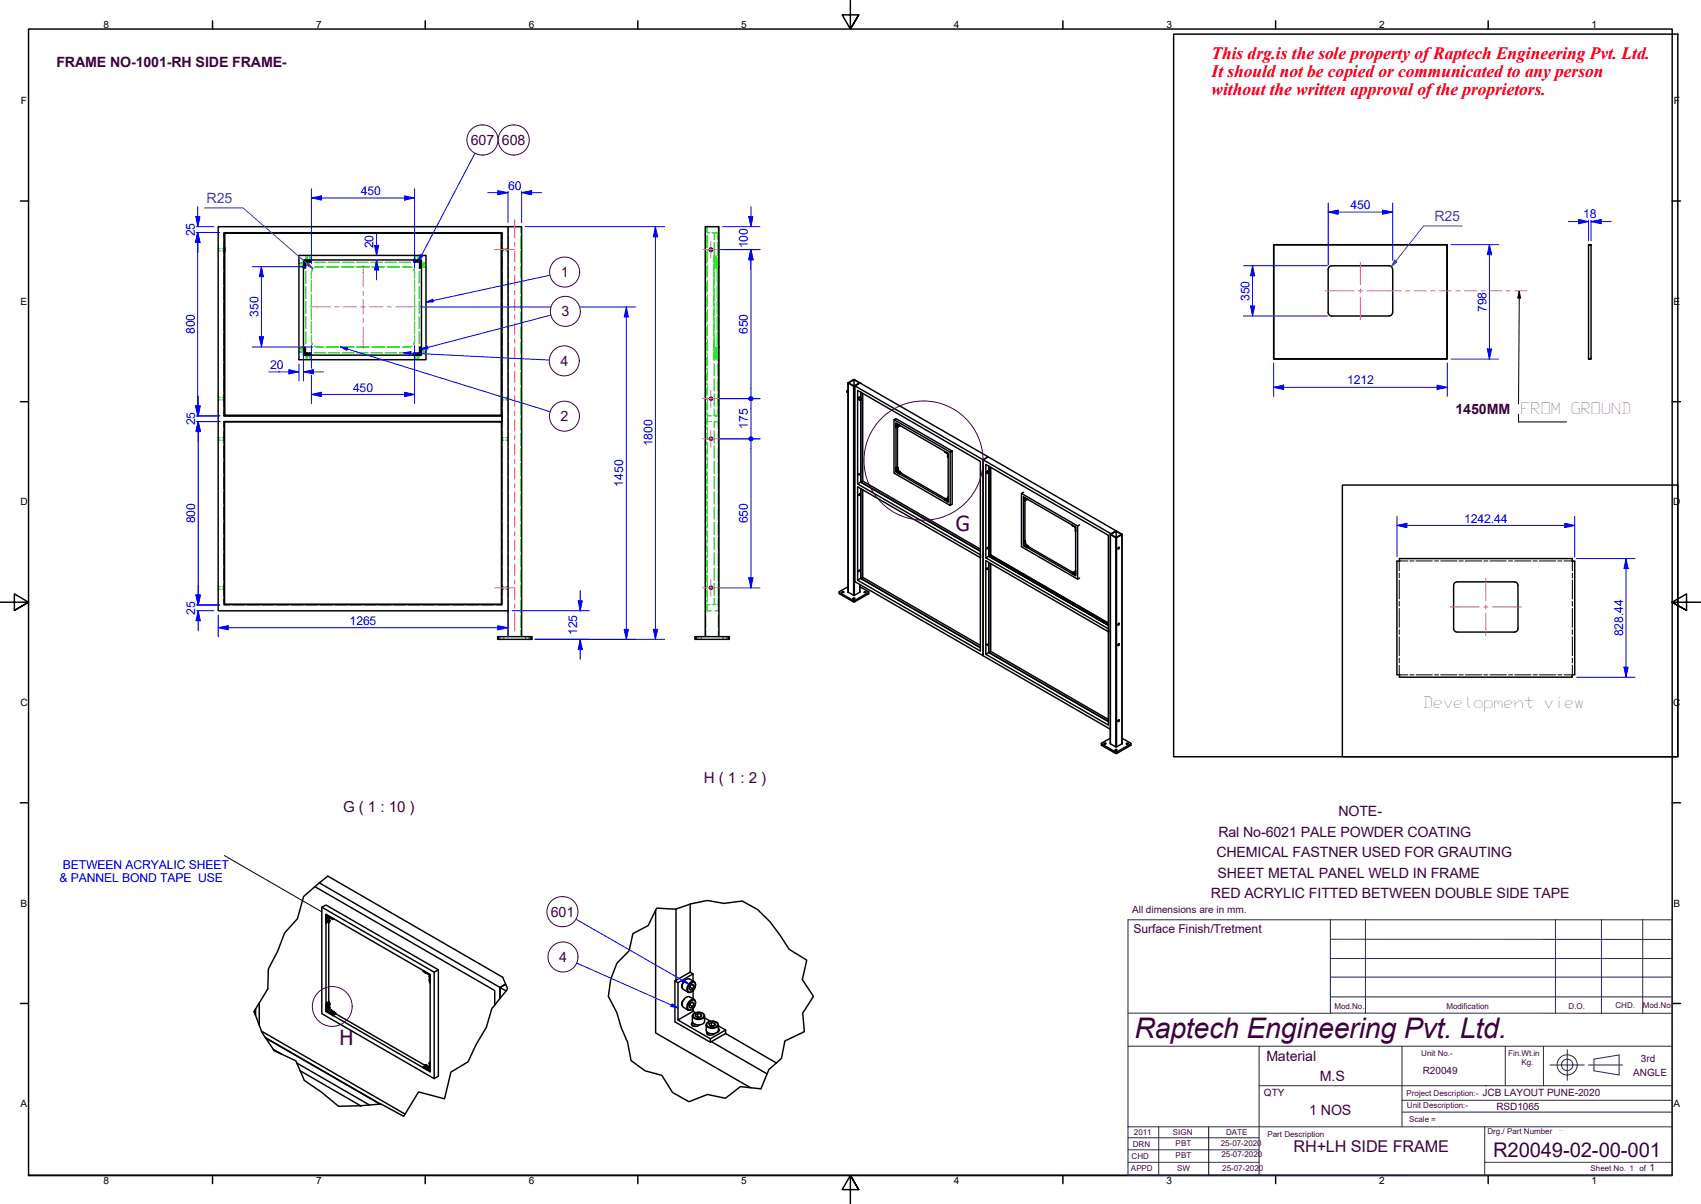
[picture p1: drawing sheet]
<svg xmlns="http://www.w3.org/2000/svg" width="594mm" height="420mm" viewBox="0 0 594 420" stroke-linecap="round" stroke-linejoin="round" font-family="sans-serif">
<defs><g id="words">
<text font-size="9.9" fill="#400040" x="396.2" y="362.2">Raptech Engineering Pvt. Ltd.</text>
<g font-size="7.2" fill="#400040">
<text x="333.8" y="185.3">G</text>
<text x="118.6" y="364.7">H</text>
</g>
<text font-size="7" fill="#400040" x="521.5" y="403.8">R20049-02-00-001</text>
<g font-size="6" fill="#f00">
<text x="423.2" y="20.6">This drg.is the sole propertyofRaptech Engineering Pvt. Ltd.</text>
<text x="423.2" y="26.9">It should not be copied or communicated to anyperson</text>
<text x="423.2" y="33.3">without the written approval ofthe proprietors.</text>
</g>
<text font-size="5.7" fill="#400040" x="451.8" y="402.1">RH+LH SIDE FRAME</text>
<text font-size="5.5" fill="#400040" x="496.7" y="247.2">Development view</text>
<g font-size="5.3" fill="#400040">
<text x="245.8" y="273.3">H ( 1 : 2 )</text>
<text x="119.8" y="283.3">G ( 1 : 10 )</text>
</g>
<g font-size="5" fill="#400040">
<text x="19.7" y="23.5">FRAME NO-1001-RH SIDE FRAME-</text>
<text x="164.4" y="50.7">607</text>
<text x="175.3" y="50.7">608</text>
<text x="195.8" y="96.7">1</text>
<text x="196.1" y="110.4">3</text>
<text x="195.7" y="127.7">4</text>
<text x="195.8" y="147">2</text>
<text x="508.4" y="144.5">1450MM FROM GROUND</text>
<text x="467.5" y="284.8">NOTE-</text>
<text x="425.5" y="292">Ral No-6021 PALE POWDER COATING</text>
<text x="424.8" y="299.2">CHEMICAL FASTNER USED FOR GRAUTING</text>
<text x="425.2" y="306.4">SHEET METAL PANEL WELD IN FRAME</text>
<text x="422.9" y="313.5">RED ACRYLIC FITTED BETWEEN DOUBLE SIDE TAPE</text>
<text x="192.3" y="319.9">601</text>
<text x="195.3" y="335.8">4</text>
<text x="442.3" y="370.2">Material</text>
<text x="460.9" y="377.3">M.S</text>
<text x="457.3" y="389">1 NOS</text>
</g>
<g font-size="5" fill="#0080c0">
<text x="72.1" y="71">R25</text>
<text x="501" y="77.3">R25</text>
</g>
<g font-size="4.3" fill="#00f">
<text x="126" y="68.1">450</text>
<text x="177.5" y="66.2">60</text>
<text x="471.6" y="73">450</text>
<text x="553" y="76.2">18</text>
<text x="68.1" y="82.5" transform="rotate(-90 68.1 82.5)">25</text>
<text x="130.5" y="86.7" transform="rotate(-90 130.5 86.7)">20</text>
<text x="261.2" y="86.6" transform="rotate(-90 261.2 86.6)">100</text>
<text x="436.4" y="105" transform="rotate(-90 436.4 105)">350</text>
<text x="90.2" y="110.5" transform="rotate(-90 90.2 110.5)">350</text>
<text x="519.2" y="108.8" transform="rotate(-90 519.2 108.8)">798</text>
<text x="68" y="116.6" transform="rotate(-90 68 116.6)">800</text>
<text x="261.2" y="116.6" transform="rotate(-90 261.2 116.6)">650</text>
<text x="94.4" y="128.7">20</text>
<text x="123.3" y="136.6">450</text>
<text x="470.5" y="134.2">1212</text>
<text x="68.1" y="148.4" transform="rotate(-90 68.1 148.4)">25</text>
<text x="261.2" y="149.6" transform="rotate(-90 261.2 149.6)">175</text>
<text x="227.9" y="155.8" transform="rotate(-90 227.9 155.8)">1800</text>
<text x="217.7" y="169.8" transform="rotate(-90 217.7 169.8)">1450</text>
<text x="68.1" y="182.6" transform="rotate(-90 68.1 182.6)">800</text>
<text x="261.2" y="182.6" transform="rotate(-90 261.2 182.6)">650</text>
<text x="511.4" y="182.4">1242.44</text>
<text x="68.1" y="214.5" transform="rotate(-90 68.1 214.5)">25</text>
<text x="122.1" y="218">1265</text>
<text x="201.6" y="221.6" transform="rotate(-90 201.6 221.6)">125</text>
<text x="566.9" y="222" transform="rotate(-90 566.9 222)">828.44</text>
<text x="21.9" y="303.2">BETWEEN ACRYALIC SHEET</text>
<text x="20.8" y="308">&amp; PANNEL BOND TAPE USE</text>
</g>
<text font-size="4.3" fill="#400040" x="395.9" y="325.5">Surface Finish/Tretment</text>
<g font-size="3.5">
<text x="36.1" y="9.8">8</text>
<text x="110.4" y="9.8">7</text>
<text x="184.7" y="9.8">6</text>
<text x="258.9" y="9.8">5</text>
<text x="333.2" y="9.8">4</text>
<text x="407.4" y="9.8">3</text>
<text x="481.6" y="9.8">2</text>
<text x="555.9" y="9.8">1</text>
<text x="7.3" y="36.4">F</text>
<text x="584.6" y="36.4">F</text>
<text x="7.2" y="106.4">E</text>
<text x="584.5" y="106.4">E</text>
<text x="7.1" y="176.4">D</text>
<text x="584.4" y="176.4">D</text>
<text x="7.1" y="246.4">C</text>
<text x="584.4" y="246.4">C</text>
<text x="7.2" y="316.4">B</text>
<text x="584.5" y="316.4">B</text>
<text x="7.2" y="386.4">A</text>
<text x="584.5" y="386.4">A</text>
<text x="36.1" y="413">8</text>
<text x="110.4" y="413">7</text>
<text x="184.7" y="413">6</text>
<text x="258.9" y="413">5</text>
<text x="333.2" y="413">4</text>
<text x="407.4" y="413">3</text>
<text x="481.6" y="413">2</text>
<text x="555.9" y="413">1</text>
</g>
<g font-size="3.5" fill="#400040">
<text x="395.4" y="318.7">All dimensions are in mm.</text>
<text x="573.1" y="370.6">3rd</text>
<text x="496.9" y="374.8">R20049</text>
<text x="570.4" y="375.5">ANGLE</text>
<text x="441.5" y="382.4">QTY</text>
<text x="517.8" y="382.6">JCB LAYOUT PUNE-2020</text>
<text x="522.6" y="387.2">RSD1065</text>
<text x="576.1" y="408.8">1</text>
</g>
<g font-size="2.8" fill="#400040">
<text x="466" y="352.1">Mod.No.</text>
<text x="505.1" y="352.1">Modification</text>
<text x="547.8" y="352">D.O.</text>
<text x="564.3" y="351.8">CHD.</text>
<text x="573.7" y="351.8">Mod.No.</text>
<text x="496.4" y="368.7">Unit No.-</text>
<text x="526.7" y="368.4">Fin.Wt.in</text>
<text x="531.4" y="371.8">Kg.</text>
<text x="491.2" y="382.3">Project Description:-</text>
<text x="491.4" y="386.8">Unit Description:-</text>
<text x="492.1" y="391.4">Scale =</text>
<text x="519.5" y="395.9">Drg./ Part Number -</text>
<text x="395.6" y="400.2">DRN</text>
<text x="396" y="396">2011</text>
<text x="409.6" y="396.2">SIGN</text>
<text x="410.6" y="400">PBT</text>
<text x="426.3" y="399.8">25-07-2020</text>
<text x="428.2" y="396.2">DATE</text>
<text x="442.7" y="396.7">Part Description</text>
<text x="395.2" y="404.3">CHD</text>
<text x="410.6" y="404.1">PBT</text>
<text x="426.6" y="403.8">25-07-2020</text>
<text x="395" y="408.5">APPD</text>
<text x="411.1" y="408.5">SW</text>
<text x="426.8" y="408.5">25-07-2020</text>
<text x="555.5" y="408.8">Sheet No. 1 of</text>
</g>
</g></defs>
<!-- layer: Hidden Edges(ISO) -->
<path d="M78.4 86.4v.5M78.4 87.4v.5" fill="none" stroke="#00e100" stroke-width=".38"/>
<circle cx="78.3" cy="145.1" r=".19" fill="#00e100"/>
<path d="M78.2 145.1h.1M78.2 147.1h.1" fill="none" stroke="#00e100" stroke-width=".38"/>
<circle cx="78.3" cy="147.1" r=".19" fill="#00e100"/>
<g fill="none" stroke="#00e100" stroke-width=".38">
<path d="M76.2 87.5h.7M76.2 86.7h.7M77.6 87.5h.7M77.6 86.7h.7M78.2 84.3v4.3M78.2 89.6v4.4M78.2 95v4.3M80.3 81.1h-2.1v2.2M81.3 81.1h4M86.4 81.1h4.1M91.5 81.1h4.1M96.6 81.1h4.1"/>
<path d="M101.7 81.1h4.1M104.8 91.7v.1M104.8 91.9v.2M104.8 92.9v.1M104.8 93.1v.2M106.9 81.1h4M106.9 89.6h.2M107.2 89.6h.1M108.1 89.6h.1M108.3 89.6h.2M108.8 98v3.8M109.1 94.1l-.3 .8v2.2"/>
<path d="M112 81.1h4.1M112.9 93.1h-2.3l-.8 .3M114 93.1h4.2M117.1 81.1h4.1M119.3 93.1h4.3M122.2 81.1h4.1M124.7 93.1h4.2M127.3 81.1h4.1M130 93.1h4.2M132.4 81.1h4.1M135.3 93.1h4.3M137.5 81.1h4.1"/>
<path d="M140.7 93.1h2.3l.8 .3M142.6 81.1h4.1M144.5 94.1l.3 .8v2.2M144.7 89.6h.1M144.8 98v3.8M144.9 89.5h.1M145 89.6h.1M145.9 89.6h.1M146.1 89.6h.1M147.8 81.1h4M148.3 91.7v.1M148.3 91.9v.2"/>
<path d="M148.3 92.9v.1M148.3 93.1v.2M152.9 81.1h4.1M158 81.1h4.1M163.1 81.1h4.1M168.2 81.1h4.1M173.4 81.1h2v2.2M175.3 87.5h.7M175.3 86.7h.7M175.4 84.3v4.3M175.4 89.6v4.4M175.4 95v4.3"/>
<path d="M176.7 87.5h.7M176.7 86.7h.7M78.2 100.3v4.3M78.2 105.6v4.3M78.2 111v4.2M78.2 116.3v4.3M108.8 117.2v2.2l.3 .7M108.8 102.8v3.9M108.8 107.6v3.8M108.8 112.4v3.8M144.8 117.2v2.2l-.3 .7M144.8 102.8v3.9"/>
<path d="M144.8 107.6v3.8M144.8 112.4v3.8M175.4 100.3v4.3M175.4 105.6v4.3M175.4 111v4.2M175.4 116.3v4.3M76.2 139.6h.7M76.2 138.7h.7M77.6 139.6h.7M77.6 138.7h.7M78.2 121.6v4.3M78.2 127v4.2"/>
<path d="M78.2 132.3v4.3M78.2 137.6v4.3M109.8 120.9l.8 .2h2.3M114 121.1h4.2M119.3 121.1h4.3M124.7 121.1h4.2M130 121.1h4.2M135.3 121.1h4.3M143.8 120.9l-.8 .2h-2.3M175.3 139.6h.7M175.3 138.7h.7M175.4 121.6v4.3"/>
<path d="M175.4 127v4.2M175.4 132.3v4.3M175.4 137.6v4.3M176.7 139.6h.7M176.7 138.7h.7M76.2 153.6h.7M76.2 152.7h.7M77.6 153.6h.7M77.6 152.7h.7M78.2 143v2.1M78.2 147.1v2.2M78.2 150.3v4.3"/>
<path d="M78.2 155.7v4.2M175.3 153.6h.7M175.3 152.7h.7M175.4 143v2.1M175.4 147.1v2.2M175.4 150.3v4.3M175.4 155.7v4.2M176.7 153.6h.7M176.7 152.7h.7M78.2 161v4.3M78.2 166.3v4.3M78.2 171.7v4.2"/>
<path d="M78.2 177v4.3M175.4 161v4.3M175.4 166.3v4.3M175.4 171.7v4.2M175.4 177v4.3M78.2 182.4v4.2M78.2 187.7v4.2M78.2 193v4.3M78.2 198.4v4.2M175.4 182.4v4.2M175.4 187.7v4.2M175.4 193v4.3"/>
<path d="M175.4 198.4v4.2M76.2 205.6h.7M76.2 204.7h.7M77.6 205.6h.7M77.6 204.7h.7M78.2 203.7v4.2M78.2 209v2.1h2.1M81.3 211.1h4M86.4 211.1h4.1M91.5 211.1h4.1M96.6 211.1h4.1M101.7 211.1h4.1"/>
<path d="M106.9 211.1h4M112 211.1h4.1M117.1 211.1h4.1M122.2 211.1h4.1M127.3 211.1h4.1M132.4 211.1h4.1M137.5 211.1h4.1M142.6 211.1h4.1M147.8 211.1h4M152.9 211.1h4.1M158 211.1h4.1M163.1 211.1h4.1"/>
<path d="M168.2 211.1h4.1M175.3 205.6h.7M175.3 204.7h.7M175.4 203.7v4.2M175.4 209v2.1h-2M176.7 205.6h.7M176.7 204.7h.7"/>
</g>
<circle cx="145" cy="89.6" r=".19" fill="#00e100"/>
<g fill="none" stroke="#00e100" stroke-width=".38">
<path d="M108.2 89.5h.1M108.4 89.6h.1M144.7 90.3v.4M144.8 89.6l-.1 .4M144.8 89.5h.1M145 89.6v.4M145 90.3v.4M145.9 89.6h.1M145.9 89.6v.4M145.9 90.3v.4M146 89.5h.1M146.2 89.6v.4"/>
<path d="M146.2 90.3v.4M147.2 92.1h.4M147.2 91.7h.4M147.2 93.3h.4M147.2 92.9h.4M148 91.7h.3M148 92.9l.3 .1M148 92.1h.3M148.3 92v.1M148.3 93.2l-.3 .1M148.4 91.8v.1M148.4 93v.1"/>
</g>
<circle cx="108.1" cy="89.6" r=".19" fill="#00e100"/>
<g fill="none" stroke="#00e100" stroke-width=".38">
<path d="M104.8 91.8v.1M104.8 93v.1M104.8 92v.1M104.8 93.2l.4 .1M104.8 92.1h.4M105.2 91.7h-.4M105.2 92.9l-.4 .1M105.6 92.1h.4M105.6 91.7h.4M105.6 93.3h.4M105.6 92.9h.4M106.9 89.6h.1"/>
<path d="M106.9 89.6v.4M106.9 90.3v.4M107.1 89.5h.1M107.3 89.6v.4M107.3 90.3v.4M108.1 89.6v.4M108.1 90.3v.4M108.5 89.6v.4M108.5 90.3v.4M144.7 125.1h.1M144.8 125.1h.2M145 125.1h.1"/>
<path d="M145.9 125.1h.1M146.1 125.1h.1M148.3 121.4v.1M148.3 121.6v.1M148.3 122.6v.1M148.3 122.9v.1"/>
</g>
<circle cx="145" cy="125.1" r=".19" fill="#00e100"/>
<g fill="none" stroke="#00e100" stroke-width=".38">
<path d="M144.7 123.9v.4M144.7 124.7v.4M145 123.9v.4M145 124.7v.4M145.9 125.1h.1M145.9 123.9v.4M145.9 124.7v.4M146 125.1h.1M146.2 124.7v.4M146.2 123.9v.4M147.2 122.6h.4M147.2 123h.4"/>
<path d="M148 122.6l.3 .1M148 123h.3M148.3 122.9v.1M148.4 121.6h.1M148.4 122.7v.2"/>
</g>
<circle cx="148.3" cy="121.7" r=".19" fill="#00e100"/>
<path d="M104.8 121.5v.1M104.8 121.4v.1M104.8 121.6v.1M104.8 122.6v.1M104.8 122.9v.1M147.2 121.4h.4M147.2 121.7h.4M148 121.4l.3 .1M148 121.7h.3M148.4 121.5v.1" fill="none" stroke="#00e100" stroke-width=".38"/>
<circle cx="104.8" cy="121.7" r=".19" fill="#00e100"/>
<g fill="none" stroke="#00e100" stroke-width=".38">
<path d="M104.8 122.7v.2M104.8 121.4h.4M104.8 121.7h.4M104.8 122.9v.1M104.8 123h.4M105.2 122.6l-.4 .1M105.6 121.4h.4M105.6 121.7h.4M105.6 122.6h.4M105.6 123h.4M106.9 124.7l.2 .4M106.9 123.9v.4"/>
<path d="M107.1 125.1h.1M107.3 124.7l-.1 .4M107.3 123.9v.4M108.1 125.1h.1M108.2 125.1h.1M108.3 125.1h.2"/>
</g>
<circle cx="108.1" cy="125.1" r=".19" fill="#00e100"/>
<g fill="none" stroke="#00e100" stroke-width=".38">
<path d="M106 91.7h.1M106 92.1h.1M106 92.9h.1M106 93.3h.1M106.2 91.7h.1M106.2 92.1h.1M106.2 92.9h.1M106.2 93.3h.1M106.8 94.7v4.2M106.8 99.9v4.3M107 90.7v.1M107 90.9v.1"/>
<path d="M107.4 90.7v.1M107.4 90.9v.1M108.1 90.7v.1M108.1 90.9v.1M108.6 90.7v.1M108.6 90.9v.1M108.8 91.5h-2v2.1M109.8 91.5h3.9M114.7 91.5h4M119.6 91.5h4M124.6 91.5h4M129.5 91.5h4"/>
<path d="M134.5 91.5h4M139.4 91.5h4M144.4 91.5h2v2.1M146.4 94.7v4.2M146.4 99.9v4.3M106.8 105.2v4.3M106.8 110.5v4.2M106.8 115.7v4.3M146.4 105.2v4.3M146.4 110.5v4.2M146.4 115.7v4.3M106 122.5h.1"/>
<path d="M106 123h.1M106 121.3h.1M106 121.8h.1M106.2 122.5h.1M106.2 123h.1M106.2 121.3h.1M106.2 121.8h.1M106.8 121v2.1h2M107 123.7h.1M107 123.9h.1M107.4 123.7h.1M107.4 123.9h.1"/>
<path d="M108.1 124.4h.1M108.1 124.5h.1M108.1 123.7h.1M108.1 123.9v.4M108.1 124.7v.4M108.3 125.1h.1M108.3 124.4h.2M108.3 124.5h.2M108.5 124.7l-.1 .4M108.5 123.9v.4M108.6 123.7h.1M108.6 123.9h.1"/>
<path d="M109.8 123.1h3.9M114.7 123.1h4M119.6 123.1h4M124.6 123.1h4M129.5 123.1h4M134.5 123.1h4M139.4 123.1h4M144.6 123.7h.1M144.6 123.9h.1M145 123.7h.1M145 123.9h.1M145.8 123.7h.1"/>
<path d="M145.8 123.9h.1M146.2 123.7h.1M146.2 123.9h.1M146.4 121v2.1h-2M146.9 122.5h.1M146.9 123h.1M146.9 121.3h.1M146.9 121.8h.1M147.1 122.5h.1M147.1 123h.1M147.1 121.3h.1M147.1 121.8h.1"/>
</g>
<g fill="#00e100">
<circle cx="108.1" cy="124.4" r=".19"/>
<circle cx="108.5" cy="124.5" r=".19"/>
<circle cx="108.5" cy="124.4" r=".19"/>
</g>
<path d="M108.1 123.5h.2M108.1 123.5h.1M108.1 123.3v.2M108.3 123.5h.2M108.3 123.3v.2M108.5 123.5h.1M108.5 123.3v.2" fill="none" stroke="#00e100" stroke-width=".38"/>
<g fill="#00e100">
<circle cx="108.1" cy="123.7" r=".19"/>
<circle cx="108.5" cy="123.7" r=".19"/>
</g>
<path d="M106.9 124.4h.2M106.9 124.5h.2M107.2 124.4h.1M107.2 124.5h.1M108.1 123.7v.2M108.1 124.2v.2M108.1 123.5h.4M108.5 123.7v.2M108.5 124.2v.2" fill="none" stroke="#00e100" stroke-width=".38"/>
<g fill="#00e100">
<circle cx="106.9" cy="124.4" r=".19"/>
<circle cx="107.3" cy="124.5" r=".19"/>
<circle cx="107.3" cy="124.4" r=".19"/>
</g>
<path d="M107.1 123.3v.2l.2-.2" fill="none" stroke="#00e100" stroke-width=".38"/>
<circle cx="107" cy="123.5" r=".19" fill="#00e100"/>
<path d="M107 123.3v.2M107.1 123.5h.1M107.3 123.5h.1" fill="none" stroke="#00e100" stroke-width=".38"/>
<g fill="#00e100">
<circle cx="106.9" cy="123.7" r=".19"/>
<circle cx="107.3" cy="123.7" r=".19"/>
</g>
<path d="M106.9 123.7v.2M106.9 124.2v.2M107.1 123.5v.1M107.3 123.7v.2M107.3 124.2v.2" fill="none" stroke="#00e100" stroke-width=".38"/>
<circle cx="107" cy="123.5" r=".19" fill="#00e100"/>
<path d="M105.4 122.7h.1M105.4 122.9h.1M106.4 122.9v.1M106.4 123h.2M106.6 122.8l-.2 .1M107.3 123.5l-.2 .1" fill="none" stroke="#00e100" stroke-width=".38"/>
<circle cx="106.4" cy="122.7" r=".19" fill="#00e100"/>
<path d="M106.4 122.7v.1M106.4 122.7h.2" fill="none" stroke="#00e100" stroke-width=".38"/>
<g fill="#00e100">
<circle cx="106.4" cy="122.7" r=".19"/>
<circle cx="106.4" cy="123" r=".19"/>
<circle cx="106.2" cy="122.6" r=".19"/>
<circle cx="106.2" cy="123" r=".19"/>
</g>
<path d="M105.4 121.5h.1M105.4 121.6h.1M105.5 123h.2M105.5 122.6h.2M106 123h.2M106 122.6h.2M106.4 122.7v.2M106.4 122.7h.1M106.4 122.9v.1M106.4 121.6h.1" fill="none" stroke="#00e100" stroke-width=".38"/>
<circle cx="106.4" cy="121.7" r=".19" fill="#00e100"/>
<path d="M106.4 121.5v.1M106.4 121.6h.2M106.4 121.7h.2M106.6 121.4l-.2 .1" fill="none" stroke="#00e100" stroke-width=".38"/>
<g fill="#00e100">
<circle cx="106.4" cy="121.4" r=".19"/>
<circle cx="106.4" cy="121.7" r=".19"/>
<circle cx="106.2" cy="121.4" r=".19"/>
<circle cx="106.2" cy="121.8" r=".19"/>
</g>
<path d="M105.5 121.8h.2M105.5 121.4h.2M106 121.8h.2M106 121.4h.2M106.4 121.7h.1M106.4 121.4v.2M144.7 124.4h.1M144.7 124.5h.1M145 124.4h.1M145 124.5h.1" fill="none" stroke="#00e100" stroke-width=".38"/>
<g fill="#00e100">
<circle cx="144.7" cy="124.5" r=".19"/>
<circle cx="144.7" cy="124.4" r=".19"/>
</g>
<path d="M145 124.5h.1" fill="none" stroke="#00e100" stroke-width=".38"/>
<circle cx="145.1" cy="124.4" r=".19" fill="#00e100"/>
<path d="M144.9 123.5h.1M145 123.4v.1M145 123.3v.1" fill="none" stroke="#00e100" stroke-width=".38"/>
<circle cx="145" cy="123.5" r=".19" fill="#00e100"/>
<path d="M144.7 123.3v.1M144.8 123.5h-.1M144.9 123.3l-.1 .2" fill="none" stroke="#00e100" stroke-width=".38"/>
<g fill="#00e100">
<circle cx="144.7" cy="123.7" r=".19"/>
<circle cx="145.1" cy="123.7" r=".19"/>
</g>
<path d="M144.7 123.7v.2M144.7 124.2v.2M144.7 123.5h.1M144.8 123.5h.2M145.1 123.7v.2M145.1 124.2v.2" fill="none" stroke="#00e100" stroke-width=".38"/>
<circle cx="145" cy="123.5" r=".19" fill="#00e100"/>
<path d="M145.9 124.4h.1M145.9 124.5h.1M146.1 124.4h.1M146.1 124.5h.1" fill="none" stroke="#00e100" stroke-width=".38"/>
<g fill="#00e100">
<circle cx="145.9" cy="124.5" r=".19"/>
<circle cx="145.9" cy="124.4" r=".19"/>
<circle cx="146.2" cy="124.5" r=".19"/>
<circle cx="146.2" cy="124.4" r=".19"/>
</g>
<path d="M145.9 123.4v.1M145.9 123.3v.1M146 123.5h.1M146 123.3v.2M146.2 123.5h.1M146.2 123.3v.1" fill="none" stroke="#00e100" stroke-width=".38"/>
<circle cx="145.9" cy="123.5" r=".19" fill="#00e100"/>
<path d="M146 123.5h.1" fill="none" stroke="#00e100" stroke-width=".38"/>
<g fill="#00e100">
<circle cx="145.9" cy="123.7" r=".19"/>
<circle cx="146.2" cy="123.7" r=".19"/>
</g>
<path d="M145.9 123.7v.2M145.9 124.2v.2M146 123.5v.1M146.2 123.7v.2M146.2 124.2v.2" fill="none" stroke="#00e100" stroke-width=".38"/>
<circle cx="145.9" cy="123.5" r=".19" fill="#00e100"/>
<path d="M146.1 123.5l-.1 .1M146.2 123.5h.1M147.7 122.6v.1M147.7 122.9v.1" fill="none" stroke="#00e100" stroke-width=".38"/>
<g fill="#00e100">
<circle cx="147.8" cy="123" r=".19"/>
<circle cx="147.7" cy="123" r=".19"/>
<circle cx="147.8" cy="122.6" r=".19"/>
<circle cx="147.7" cy="122.6" r=".19"/>
</g>
<path d="M146.6 122.7h.1M146.7 122.7h.1M146.7 122.7v.1" fill="none" stroke="#00e100" stroke-width=".38"/>
<circle cx="146.7" cy="122.7" r=".19" fill="#00e100"/>
<path d="M146.6 122.8l.1 .1M146.6 123h.1M146.7 123h.1M146.7 122.9v.1" fill="none" stroke="#00e100" stroke-width=".38"/>
<g fill="#00e100">
<circle cx="146.9" cy="123" r=".19"/>
<circle cx="146.9" cy="122.6" r=".19"/>
</g>
<path d="M146.8 122.7v.2M146.8 122.9v.1M146.9 122.6h.3M146.9 123h.3M147.4 122.6h.3M147.4 123h.3" fill="none" stroke="#00e100" stroke-width=".38"/>
<circle cx="146.8" cy="122.7" r=".19" fill="#00e100"/>
<path d="M147.7 121.4v.1M147.8 121.6l-.1 .2" fill="none" stroke="#00e100" stroke-width=".38"/>
<g fill="#00e100">
<circle cx="147.7" cy="121.8" r=".19"/>
<circle cx="147.8" cy="121.4" r=".19"/>
<circle cx="147.7" cy="121.4" r=".19"/>
</g>
<path d="M146.6 121.4h.1M146.6 121.6h.1M146.6 121.7h.1M146.7 121.4v.1M146.7 121.7h.1M146.7 121.5v.1" fill="none" stroke="#00e100" stroke-width=".38"/>
<circle cx="146.7" cy="121.7" r=".19" fill="#00e100"/>
<path d="M146.7 121.6h.1" fill="none" stroke="#00e100" stroke-width=".38"/>
<g fill="#00e100">
<circle cx="146.9" cy="121.8" r=".19"/>
<circle cx="146.9" cy="121.4" r=".19"/>
</g>
<path d="M146.9 121.6h-.1M146.9 121.4h.3M146.9 121.8h.3M147.4 121.4h.3M147.4 121.8h.3" fill="none" stroke="#00e100" stroke-width=".38"/>
<circle cx="146.8" cy="121.7" r=".19" fill="#00e100"/>
<path d="M108.1 90.1l.1 .1M108.1 90.1h.1M108.1 91.3v.1M108.3 91.2h-.2M108.3 91.2h.2M108.3 91.2v.2M108.3 90.1v.1M108.5 91.3v.1M146.8 121.5l.1 .1M146.8 121.4v.1" fill="none" stroke="#00e100" stroke-width=".38"/>
<g fill="#00e100">
<circle cx="108.5" cy="91" r=".19"/>
<circle cx="108.1" cy="91" r=".19"/>
</g>
<path d="M107 91.2h.1M107 91.3v.1M107.1 90.1v.1M107.1 91.2h.1M107.2 90.1v.1M108.1 90.2v.3M108.1 90.7v.3M108.1 91.2h.4M108.5 90.2v.3M108.5 90.7v.3" fill="none" stroke="#00e100" stroke-width=".38"/>
<circle cx="107" cy="91.2" r=".19" fill="#00e100"/>
<path d="M107.3 91.2l-.2 .2M107.3 91.3v.1" fill="none" stroke="#00e100" stroke-width=".38"/>
<g fill="#00e100">
<circle cx="107.3" cy="91" r=".19"/>
<circle cx="106.9" cy="91" r=".19"/>
</g>
<path d="M105.4 91.8h.1M105.4 91.9h.1M106.4 92.1h.2M106.4 92v.1M106.4 91.7h.2M106.6 91.9h-.2M106.9 90.2v.3M106.9 90.7v.3M107 91.1v.1M107.1 91.1l.2 .1M107.3 90.2v.3M107.3 90.7v.3" fill="none" stroke="#00e100" stroke-width=".38"/>
<circle cx="106.4" cy="91.7" r=".19" fill="#00e100"/>
<path d="M106.4 91.8v.1" fill="none" stroke="#00e100" stroke-width=".38"/>
<g fill="#00e100">
<circle cx="106.2" cy="91.7" r=".19"/>
<circle cx="106.2" cy="92.1" r=".19"/>
</g>
<path d="M105.4 93h.1M105.4 93.1v.2M105.5 92.1h.2M105.5 91.7h.2M105.5 93.1v.2M106 92.1h.2M106 91.7h.2M106.4 92v.1M106.4 91.7v.2" fill="none" stroke="#00e100" stroke-width=".38"/>
<circle cx="105.5" cy="92.9" r=".19" fill="#00e100"/>
<path d="M105.4 93.3h.1M106.4 93.1l.2 .2M106.4 93.1h.2M106.6 92.9l-.2 .2" fill="none" stroke="#00e100" stroke-width=".38"/>
<g fill="#00e100">
<circle cx="106.2" cy="92.9" r=".19"/>
<circle cx="106.2" cy="93.3" r=".19"/>
</g>
<path d="M105.5 93.3h.2M105.5 92.9h.2M106 93.3h.2M106 92.9h.2M106.4 92.9v.4M144.8 91.2l-.1 .2M144.8 90.1v.1M144.8 91.2l.1 .2M145 90.1v.1" fill="none" stroke="#00e100" stroke-width=".38"/>
<circle cx="145" cy="91.2" r=".19" fill="#00e100"/>
<path d="M144.9 91.2h.1M145 91.2v.2" fill="none" stroke="#00e100" stroke-width=".38"/>
<g fill="#00e100">
<circle cx="145" cy="91.2" r=".19"/>
<circle cx="144.7" cy="91.2" r=".19"/>
<circle cx="145.1" cy="91" r=".19"/>
<circle cx="144.7" cy="91" r=".19"/>
</g>
<path d="M144.7 90.2v.3M144.7 90.7v.3M144.8 91.1l-.1 .1M144.9 91l.1 .1M144.9 91l-.1 .1M145 91.1v.1M145.1 90.2v.3M145.1 90.7v.3M146 90.1v.1M146 91.2h.1M146.1 90.1v.1" fill="none" stroke="#00e100" stroke-width=".38"/>
<circle cx="145.9" cy="91.2" r=".19" fill="#00e100"/>
<path d="M145.9 91.2v.2M146 91.2h.1M146 91.2v.2M146.2 91.2v.2" fill="none" stroke="#00e100" stroke-width=".38"/>
<g fill="#00e100">
<circle cx="146.2" cy="91.2" r=".19"/>
<circle cx="145.9" cy="91.2" r=".19"/>
<circle cx="146.2" cy="91" r=".19"/>
<circle cx="145.9" cy="91" r=".19"/>
</g>
<path d="M145.9 90.2v.3M145.9 90.7v.3M145.9 91.1v.1M146 91.1l.2 .1M146.2 90.2v.3M146.2 90.7v.3M147.7 91.7v.1M147.7 91.9v.2" fill="none" stroke="#00e100" stroke-width=".38"/>
<g fill="#00e100">
<circle cx="147.8" cy="92.1" r=".19"/>
<circle cx="147.7" cy="92.1" r=".19"/>
</g>
<path d="M147.8 91.7h.1" fill="none" stroke="#00e100" stroke-width=".38"/>
<circle cx="147.7" cy="91.7" r=".19" fill="#00e100"/>
<path d="M146.7 91.8v.1" fill="none" stroke="#00e100" stroke-width=".38"/>
<circle cx="146.7" cy="91.7" r=".19" fill="#00e100"/>
<path d="M146.6 91.9h.1M146.6 91.7h.1M146.6 92.1h.1M146.7 92v.1M146.7 91.7h.1" fill="none" stroke="#00e100" stroke-width=".38"/>
<g fill="#00e100">
<circle cx="146.9" cy="92.1" r=".19"/>
<circle cx="146.9" cy="91.7" r=".19"/>
</g>
<path d="M146.8 91.8v.1M146.8 92v.1M146.9 91.7h.3M146.9 92.1h.3M147.4 91.7h.3M147.4 92.1h.3" fill="none" stroke="#00e100" stroke-width=".38"/>
<circle cx="146.8" cy="91.7" r=".19" fill="#00e100"/>
<path d="M147.7 92.9v.1M147.7 93.1v.2" fill="none" stroke="#00e100" stroke-width=".38"/>
<g fill="#00e100">
<circle cx="147.8" cy="93.3" r=".19"/>
<circle cx="147.7" cy="93.3" r=".19"/>
<circle cx="147.8" cy="92.9" r=".19"/>
<circle cx="147.7" cy="92.9" r=".19"/>
</g>
<path d="M146.6 93.1h.1M146.6 92.9h.1M146.6 93.3h.1M146.7 92.9v.2M146.7 93.1v.2M146.7 93.3h.1M146.7 92.9h.1" fill="none" stroke="#00e100" stroke-width=".38"/>
<g fill="#00e100">
<circle cx="146.9" cy="93.3" r=".19"/>
<circle cx="146.9" cy="92.9" r=".19"/>
</g>
<g fill="none" stroke="#00e100" stroke-width=".38">
<path d="M144.6 90.7v.1M144.6 90.9v.1M145 90.7v.1M145 90.9v.1M145.8 90.7v.1M145.8 90.9v.1M146.2 90.7v.1M146.2 90.9v.1M146.8 92.9v.4M146.9 92.9h.3M146.9 93.3h.3M146.9 92.1h.1"/>
<path d="M146.9 91.7h.1M146.9 93.3h.1M147.1 92.1h.1M147.1 91.7h.1M147.1 93.3h.1M147.4 92.9h.3M147.4 93.3h.3"/>
</g>
<g fill="#00e100">
<circle cx="0" cy="86.7" r=".19"/>
<circle cx="0" cy="87.5" r=".19"/>
</g>
<g fill="none" stroke="#00e100" stroke-width=".38">
<path d="M78.3 87.5h.2M78.3 86.7h.2M78.4 86.4v.5M78.4 87.4v.5M108.8 98v3.8M109.1 94l-.3 1v1.9M112.9 93.1h-2.3l-.8 .2M114 93.1h4.2M119.3 93.1h4.3M124.7 93.1h4.2M130 93.1h4.2M135.3 93.1h4.3"/>
<path d="M140.7 93.1h2.4l.7 .2M144.5 94l.3 .8v2.1M144.8 98v3.8M175.3 81.4v2.2M175.3 84.6v4.3M175.3 90v4.1M175.3 95.2v4.2M108.8 117.1v1.9l.3 1.1M108.8 102.7v3.9M108.8 107.5v3.9M108.8 112.3v3.9M144.8 117.1v2.2l-.3 .8"/>
<path d="M144.8 102.7v3.9M144.8 107.5v3.9M144.8 112.3v3.9M175.3 100.5v4.3M175.3 105.8v4.2M175.3 111v4.3M175.3 116.4v4.2M109.8 120.8l1 .3h2.1M114 121.1h4.2M119.3 121.1h4.3M124.7 121.1h4.2M130 121.1h4.2"/>
<path d="M135.3 121.1h4.3M143.8 120.8l-1 .3h-2.1M175.3 121.6v4.2M175.3 126.9v4.3M175.3 132.2v4.2M175.3 137.5v4.2M175.3 142.8v2.1"/>
</g>
<circle cx="78.4" cy="144.8" r=".19" fill="#00e100"/>
<path d="M78.3 144.8h.1" fill="none" stroke="#00e100" stroke-width=".38"/>
<circle cx="78.4" cy="81.5" r=".19" fill="#00e100"/>
<path d="M78.3 81.5h.1M78.5 81.3v.1M175 81.3v.1" fill="none" stroke="#00e100" stroke-width=".38"/>
<circle cx="175.3" cy="81.4" r=".19" fill="#00e100"/>
<path d="M175.1 81.5h.1" fill="none" stroke="#00e100" stroke-width=".38"/>
<circle cx="175.3" cy="81.5" r=".19" fill="#00e100"/>
<path d="M175.1 144.8h.1" fill="none" stroke="#00e100" stroke-width=".38"/>
<g fill="#00e100">
<circle cx="175.3" cy="144.8" r=".19"/>
<circle cx="175.3" cy="144.9" r=".19"/>
</g>
<path d="M175 144.9v.1" fill="none" stroke="#00e100" stroke-width=".38"/>
<circle cx="175" cy="145.1" r=".19" fill="#00e100"/>
<path d="M78.5 144.9v.1" fill="none" stroke="#00e100" stroke-width=".38"/>
<g fill="#00e100">
<circle cx="78.5" cy="145.1" r=".19"/>
<circle cx="175.1" cy="81.5" r=".19"/>
<circle cx="175.1" cy="144.8" r=".19"/>
</g>
<g fill="none" stroke="#00e100" stroke-width=".38">
<path d="M177.6 79.1v2.2M181.9 79.1v2.2M247.1 79.1v2.1M177.4 86.6h.2M177.4 87.7h.2M177.6 82.3v4.2M177.6 87.6v4.3M177.6 92.9v4.2M177.6 98.2v4.3M181.9 82.3v4.2M181.9 87.6v4.3M181.9 92.9v4.2"/>
<path d="M181.9 98.2v4.3M181.9 86.6h.3M181.9 87.7h.3M247.1 82.2v4.1M247.1 87.4v4.1M247.1 92.5v4.1M247.1 97.7v4.1M247.1 81.3h.8M248.7 81.3h.7v.1M249.4 81.4h.5M250.4 81.4h.5v2.1M250.9 84.6v4.2"/>
<path d="M250.9 89.9v4.2M250.9 95.2v4.2M251 84.3v4.3M251 89.6v4.4M251 95v4.3M251.1 81.1l-.1 2.2M177.6 103.5v4.2M177.6 108.8v4.2M177.6 114.1v4.2M177.6 119.4v4.2M181.9 103.5v4.2M181.9 108.8v4.2"/>
<path d="M181.9 114.1v4.2M181.9 119.4v4.2M247.1 102.8v4.2M247.1 108v4.1M247.1 113.1v4.2M247.1 118.3v4.1M250.9 100.5v4.2M250.9 105.8v4.2M250.9 111v4.3M250.9 116.4v4.2M251 100.3v4.3M251 105.6v4.3"/>
<path d="M251 111v4.2M251 116.3v4.3M177.4 138.6h.2M177.4 139.7h.2M177.6 124.7v4.2M177.6 130v4.2M177.6 135.3v4.3M181.9 124.7v4.2M181.9 130v4.2M181.9 135.3v4.3M181.9 138.6h.3M181.9 139.7h.3"/>
<path d="M247.1 123.4v4.2M247.1 128.6v4.2M247.1 133.8v4.1M247.1 138.9v4.1M250.9 121.6v4.3M250.9 127v4.2M250.9 132.2v4.3M250.9 137.6v4.2M250.9 121.1h.1M251 121.6v4.3M251 127v4.2M251 132.3v4.3"/>
<path d="M251 137.6v4.3M177.4 152.6h.2M177.4 153.6h.2M177.6 140.6v4.2M177.6 145.9v4.2M177.6 151.2v4.2M177.6 156.5v4.2M181.9 140.6v4.2M181.9 145.9v4.2M181.9 151.2v4.2M181.9 156.5v4.2M181.9 152.6h.3"/>
<path d="M181.9 153.6h.3M247.1 144.1v4.1M247.1 149.2v4.1M247.1 154.3v4.2M247.1 159.6v4.1M247.1 147.1h1.3M247.1 145.1h1.3M249.4 147.2h.5M249.4 144.9h.1M249.4 145.1h.1M249.4 147.1v2.2M249.4 150.3v4.3"/>
<path d="M249.4 155.6v4.3M249.4 145h.5M249.7 147.1h1.3M249.7 145.1h1.3M250.4 147.2h.5v2.2M250.9 142.9v2.1h-.5M250.9 150.4v4.3M250.9 155.7v4.3M251 145.1h.1M251 147.1h.1M251 143v2.1M251 147.1v2.2"/>
<path d="M251 150.3v4.3M251 155.7v4.2M177.6 161.8v4.2M177.6 167v4.3M177.6 172.4v4.2M177.6 177.7v4.2M181.9 161.8v4.2M181.9 167v4.3M181.9 172.4v4.2M181.9 177.7v4.2M247.1 164.7v4.1M247.1 169.8v4.2"/>
<path d="M247.1 175v4.1M249.4 161v4.2M249.4 166.3v4.2M249.4 171.6v4.3M249.4 177v4.2M250.9 161v4.3M250.9 166.3v4.3M250.9 171.6v4.3M250.9 177v4.2M251 161v4.3M251 166.3v4.3M251 171.7v4.2"/>
<path d="M251 177v4.3M177.6 183v4.2M177.6 188.3v4.2M177.6 193.6v4.2M177.6 198.9v4.2M181.9 183v4.2M181.9 188.3v4.2M181.9 193.6v4.2M181.9 198.9v4.2M247.1 180.1v4.2M247.1 185.3v4.1M247.1 190.5v4.1"/>
<path d="M247.1 195.6v4.1M249.4 182.3v4.2M249.4 187.6v4.2M249.4 192.9v4.2M249.4 198.2v4.3M250.9 182.2v4.3M250.9 187.6v4.2M250.9 192.8v4.3M250.9 198.2v4.2M251 182.4v4.2M251 187.7v4.2M251 193v4.3"/>
<path d="M251 198.4v4.2M177.4 204.6h.2M177.4 205.7h.2M177.6 204.1v4.3M177.6 209.5v4.2M177.6 214.7v4.3M181.9 204.1v4.3M181.9 209.5v4.2M181.9 214.7v4.3M181.9 204.6h.3M181.9 205.7h.3M247.1 211h.8"/>
<path d="M247.1 200.8v4.1M247.1 205.9v4.1M247.1 211.1v2h1.3M249.4 208.9v2.1h-.7M249.4 210.9h.5M249.4 203.6v4.2M249.7 213.1h1.4M250.9 203.4v4.3M250.9 208.8v2.1h-.5M251 209l.1 2.1M251 203.7v4.2M174.8 222.2v.3"/>
<path d="M174.8 222.8v.3M176 222.2v.3M176 222.8v.3M177.6 220.1v2.1M181.9 220.1v2.1M183.6 222.2v.3M183.6 222.8v.3M184.7 222.2v.3M184.7 222.8v.3"/>
</g>
<!-- layer: Visible Edges(ISO) -->
<g fill="none" stroke="#000" stroke-width=".51">
<path d="M177.4 79.1h-101.2v134h101.2M177.4 79.1h4.8v143.1M177.4 79.1v143.1M78.3 81.3h97l.1 65.8-.1-2h-97zM78.3 81.4l.1 5v-5h96.7v63.6h-96.7v-57.1v57M78.3 87.2l.2-.1-.2 .1M78.3 86.4h.2v1.5h-.2M78.5 81.4l-.1 .1M78.5 81.3v.1M104.4 89.1h44.4v36.4h-44.4zM106 90.7h2.8v.3h-2.6v2.5h-.2zM106 93.5v27.6"/>
<path d="M106.2 92.2h.4M106.2 91.5h.4M106.2 93.5h.4M106.2 92.8h.4M106.6 92.8h.1M106.6 91.5v.1M106.6 91.5v.7M106.6 92.8v.6M106.6 92.1v.1M106.6 93.4v.1M106.8 91.3v.1M106.8 91v.4"/>
<path d="M106.8 91.4h.6M107.4 91v.4M107.4 91.3v.1M107.9 91.3l.1 .1M107.9 91v.4M107.9 91.4h.7M108.6 91v.4M108.6 91.3v.1M108.8 90.7h35.6M144.4 90.7h2.8v2.8h-.3v-2.5h-2.5zM144.6 91v.4M144.6 91.4h.6"/>
<path d="M144.6 91.3v.1M145.2 91v.4M145.2 91.3v.1M145.7 91.3l.1 .1M145.7 91v.4M145.7 91.4h.7M146.4 91v.4M146.4 91.3l-.1 .1M146.6 92.1v.1M146.6 93.4v.1M146.6 91.5v.7M146.6 92.8v.6"/>
<path d="M146.6 92.2h.3M146.6 91.5h.3M146.6 93.5h.3M146.6 92.8h.3M146.6 91.5v.1M146.6 92.8h.1M147.2 93.5v27.6M175 81.4l.1 .1M175.1 81.3l-96.6 .1M175.3 81.4l-.2 63.5M106 121.1h.2v2.6h2.6v.2h-2.8zM106.2 123.1h.4"/>
<path d="M106.2 122.5h.4M106.2 121.9h.4M106.2 121.2h.4M106.6 121.2h.1M106.6 122.5h.1M106.6 121.3v.6M106.6 122.5v.6M106.6 123.1h.1M106.6 121.9h.1M106.8 123.3h.6M106.8 123.3v.4M106.8 123.3h.1"/>
<path d="M107.4 123.3h.1M107.4 123.3v.4M107.9 123.3h.7M107.9 123.3v.4M108 123.3h-.1M108.6 123.3h.1M108.6 123.3v.4M108.8 123.9h35.6M144.6 123.3h.6M144.6 123.3v.4M144.6 123.3h.1M145.2 123.3h.1"/>
<path d="M145.2 123.3v.4M145.7 123.3h.7M145.7 123.3v.4M145.8 123.3h-.1M146.3 123.3h.1M146.4 123.3v.4M146.6 123.1h.1M146.6 121.9h.1M146.6 123.1h.3M146.6 122.5h.3M146.6 121.9h.3M146.6 121.2h.3"/>
<path d="M146.6 121.3v.6M146.6 122.5v.6M146.6 122.5h.1M146.6 121.2h.1M146.9 121.1h.3v2.8h-2.8v-.2h2.5zM78.3 147.1h97v63.9h-97zM78.3 144.9l.2-.1v.3h96.6l-96.6-.2M78.4 147.2h96.7v63.7h-96.7zM175.1 144.8l-.1 .1M175.1 144.9h.2M173.8 222.2h.4v.9h-.4zM174.2 222.2h11.2v.9h.4v-.9h-.4"/>
<path d="M174.2 223.1h11.2"/>
</g>
<!-- layer: Hidden Edges(ISO) -->
<circle cx="251" cy="121.1" r=".19" fill="#00e100"/>
<path d="M250.9 93.1h.1" fill="none" stroke="#00e100" stroke-width=".38"/>
<circle cx="251" cy="93.1" r=".19" fill="#00e100"/>
<g fill="none" stroke="#00e100" stroke-width=".38">
<path d="M246.6 79.1v2.2M250.9 79.1v2.2M246.6 82.3v4.2M246.6 87.6v4.3M246.6 92.9v4.2M246.6 98.2v4.3M249.3 90.7h.5M249.3 92.2v4.2M249.3 97.5v4.1M249.7 89.6h.2M249.7 89.6h.1M249.7 89.6v.4"/>
<path d="M249.7 90.3v.4M249.8 89.5h.2M249.8 89.1h-.5v2.1M250 91.7l-.3 .1 .3 .2M250 92.9l-.3 .1 .3 .3M250 89.6l.1 .4M250.1 89.6v.4M250.1 90.3v.4M250.4 89.1h.5M250.4 94v4.5M250.4 99.6v4.4M250.6 90.7v2.2"/>
<path d="M250.6 94v4.5M250.6 99.6v4.4M250.6 91.5h.3M250.9 82.3v4.2M250.9 87.6v4.3M250.9 92.9v4.2M250.9 98.2v4.3M250.9 90.7h-.5v2.2M246.6 103.5v4.2M246.6 108.8v4.2M246.6 114.1v4.2M246.6 119.4v4.2"/>
<path d="M249.3 102.7v4.1M249.3 107.9v4.1M249.3 113.1v4.1M249.3 118.3v4.1M250.4 105.1v4.4M250.4 110.7v4.4M250.4 116.2v4.4M250.6 105.1v4.4M250.6 110.7v4.4M250.6 116.2v4.4M250.9 103.5v4.2M250.9 108.8v4.2"/>
<path d="M250.9 114.1v4.2M250.9 119.4v4.2M246.6 124.7v4.2M246.6 130v4.2M246.6 135.3v4.3M249.2 123v.9h.6M249.2 123.7h.4M249.2 121.1h.4M249.3 123.4v2.1h.5M249.4 123.7h.1M249.4 123.9h.1M249.6 122.6h.5"/>
<path d="M249.6 122.9l.3 .1M249.6 121.4h.5M249.6 121.6h.5M249.7 125.1h.2M249.7 123.9v.4M249.7 124.7v.4M249.7 125.1h.1M249.8 125.1h.2M250 122.7h-.3l.3 .2M250 121.5h-.3l.3 .2M250 121.1h.4v2.8h.5M250 123.7h.4"/>
<path d="M250.1 123.9v.4M250.1 124.7v.4M250.1 122.9l-.2 .1M250.1 124.7l-.1 .4M250.3 123.7h.1M250.3 123.9h.1M250.4 125.5h.5M250.4 123v.9h-.4M250.6 121.7v2.2M250.6 123.1h.3M250.9 124.7v4.2M250.9 130v4.2"/>
<path d="M250.9 135.3v4.3M246.6 140.6v4.2M246.6 145.9v4.2M246.6 151.2v4.2M246.6 156.5v4.2M250.9 140.6v4.2M250.9 145.9v4.2M250.9 151.2v4.2M250.9 156.5v4.2M246.6 161.8v4.2M246.6 167v4.3M246.6 172.4v4.2"/>
<path d="M246.6 177.7v4.2M250.9 161.8v4.2M250.9 167v4.3M250.9 172.4v4.2M250.9 177.7v4.2M246.6 183v4.2M246.6 188.3v4.2M246.6 193.6v4.2M246.6 198.9v4.2M250.9 183v4.2M250.9 188.3v4.2M250.9 193.6v4.2"/>
<path d="M250.9 198.9v4.2M246.6 204.1v4.3M246.6 209.5v4.2M246.6 214.7v4.3M250.9 204.1v4.3M250.9 209.5v4.2M250.9 214.7v4.3M243.8 222.2v.3M243.8 222.8v.3M244.9 222.2v.3M244.9 222.8v.3M246.6 220.1v2.1"/>
<path d="M250.9 220.1v2.1M252.5 222.2v.3M252.5 222.8v.3M253.7 222.2v.3M253.7 222.8v.3"/>
</g>
<circle cx="249.7" cy="124.4" r=".19" fill="#00e100"/>
<path d="M249.7 124.5h.1" fill="none" stroke="#00e100" stroke-width=".38"/>
<g fill="#00e100">
<circle cx="249.7" cy="124.4" r=".19"/>
<circle cx="250.1" cy="124.5" r=".19"/>
<circle cx="250.1" cy="124.4" r=".19"/>
</g>
<path d="M249.6 123.3h.1" fill="none" stroke="#00e100" stroke-width=".38"/>
<g fill="#00e100">
<circle cx="249.6" cy="123.3" r=".19"/>
<circle cx="250.2" cy="123.3" r=".19"/>
</g>
<path d="M250.1 123.3v.2" fill="none" stroke="#00e100" stroke-width=".38"/>
<g fill="#00e100">
<circle cx="250" cy="123.5" r=".19"/>
<circle cx="250.1" cy="123.5" r=".19"/>
</g>
<path d="M249.7 123.3l.1 .2M249.8 123.5h.1M249.8 123.3v.2M249.9 123.5h.1M250 123.3v.2" fill="none" stroke="#00e100" stroke-width=".38"/>
<g fill="#00e100">
<circle cx="249.7" cy="123.7" r=".19"/>
<circle cx="250.1" cy="123.7" r=".19"/>
</g>
<path d="M249.6 123.3v.1M249.6 123.5v.2M249.7 123.7v.2M249.7 124.2l.2 .2M249.7 123.5h.4M249.7 124.5h.2M250 124.4h.1M250 124.5h.1M250.1 123.7v.2M250.1 124.2v.2M250.2 123.3v.1M250.2 123.5v.2" fill="none" stroke="#00e100" stroke-width=".38"/>
<g fill="#00e100">
<circle cx="249.7" cy="124.4" r=".19"/>
<circle cx="250.1" cy="124.5" r=".19"/>
<circle cx="250.1" cy="124.4" r=".19"/>
</g>
<path d="M249.6 123.3h.2M250.1 123.3h.2" fill="none" stroke="#00e100" stroke-width=".38"/>
<g fill="#00e100">
<circle cx="249.6" cy="123.3" r=".19"/>
<circle cx="250.3" cy="123.3" r=".19"/>
</g>
<path d="M250.1 123.3v.2" fill="none" stroke="#00e100" stroke-width=".38"/>
<circle cx="250.1" cy="123.5" r=".19" fill="#00e100"/>
<path d="M249.7 123.3l.2 .2M249.9 123.3v.2M250.1 123.3l-.2 .2" fill="none" stroke="#00e100" stroke-width=".38"/>
<g fill="#00e100">
<circle cx="249.7" cy="123.7" r=".19"/>
<circle cx="250.1" cy="123.7" r=".19"/>
</g>
<g fill="none" stroke="#00e100" stroke-width=".38">
<path d="M249.6 122.6l.2 .5 .4-.2v-.3M249.6 123.3v.1M249.6 123.5v.2M249.7 122.9l.2-.3-.2 .3M249.7 123.7v.2M249.7 124.2v.2M249.7 123.5h.1M249.9 123.5h.1M250 122.9l-.1-.3 .2 .3M250 122.9v.1M250.1 122.8v.1M250.1 123.7v.2"/>
<path d="M250.1 124.2v.2M250.1 123.5h.1M250.3 123.3v.1M250.3 123.5v.2"/>
</g>
<circle cx="250" cy="122.7" r=".19" fill="#00e100"/>
<path d="M249.6 121.4l.2 .5 .4-.2v-.3M249.7 122.8l.3 .2M249.7 122.7h.3M249.7 122.7v.1M249.8 121.4l-.1 .2zM250 121.6l-.1-.2 .2 .2M250.1 122.7v.1" fill="none" stroke="#00e100" stroke-width=".38"/>
<circle cx="250" cy="121.7" r=".19" fill="#00e100"/>
<path d="M249.7 121.6h.1M249.7 121.5h.3M249.7 121.5v.1M249.7 121.7h.3M250.1 121.5v.1" fill="none" stroke="#00e100" stroke-width=".38"/>
<circle cx="249.7" cy="90.2" r=".19" fill="#00e100"/>
<path d="M249.6 91.4h.1M249.8 90.1l-.1 .1M250.1 90.1v.1" fill="none" stroke="#00e100" stroke-width=".38"/>
<g fill="#00e100">
<circle cx="250.2" cy="91.4" r=".19"/>
<circle cx="249.6" cy="91.4" r=".19"/>
</g>
<path d="M249.8 91.2l-.1 .2M249.8 91.2h.1M249.8 91.2v.2M249.9 91.2h.1M250 91.2v.2" fill="none" stroke="#00e100" stroke-width=".38"/>
<g fill="#00e100">
<circle cx="250.1" cy="91.2" r=".19"/>
<circle cx="250" cy="91.2" r=".19"/>
</g>
<path d="M250.1 91.2v.2" fill="none" stroke="#00e100" stroke-width=".38"/>
<g fill="#00e100">
<circle cx="250.1" cy="91" r=".19"/>
<circle cx="249.7" cy="91" r=".19"/>
</g>
<g fill="none" stroke="#00e100" stroke-width=".38">
<path d="M249.6 91v.1M249.6 91.2v.2M249.6 91.4h.2M249.7 90.2v.3M249.7 90.7v.3M249.7 91.2h.4M249.7 90.2h.2M249.9 90.1l-.2 .1M250 90.1v.1M250.1 90.2v.3M250.1 90.7v.3M250.1 91.4h.2"/>
<path d="M250.2 91v.1M250.2 91.2v.2"/>
</g>
<g fill="#00e100">
<circle cx="250.3" cy="91.4" r=".19"/>
<circle cx="249.6" cy="91.4" r=".19"/>
</g>
<path d="M249.9 91.2l-.2 .2M249.9 91.2l.2 .2M249.9 91.2v.2" fill="none" stroke="#00e100" stroke-width=".38"/>
<circle cx="250.1" cy="91.2" r=".19" fill="#00e100"/>
<path d="M250.1 91.2v.2" fill="none" stroke="#00e100" stroke-width=".38"/>
<g fill="#00e100">
<circle cx="250.1" cy="91" r=".19"/>
<circle cx="249.7" cy="91" r=".19"/>
</g>
<g fill="none" stroke="#00e100" stroke-width=".38">
<path d="M248 87.3l.3-.5 .3 .5M248.7 87.3a.4 .4 0 0 0-.4-.6 .4 .4 0 0 0-.3 .7M248.7 87.1h.1M248.7 87.2h.1M248.9 87.4a.64 .64 0 0 0-.6-.9 .64 .64 0 0 0-.5 1M248.9 87.1h.1M248.9 87.2h.1M249.2 91l.4 .1M249.2 92.6v.9h.4M249.4 90.7v.1M249.4 90.9v.1M249.6 92.1h.3a.31 .31 0 0 0 .2-.4 .31 .31 0 0 0-.5-.1 .31 .31 0 0 0 0 .5"/>
<path d="M249.6 93.3h.3a.31 .31 0 0 0 .2-.4 .31 .31 0 0 0-.5-.1 .31 .31 0 0 0 0 .5M249.6 91.2v.2M249.6 90.7h-.4v1M249.7 91.8l.2 .3zM249.7 93l.2 .3zM249.7 92l.2 .1M249.7 91.7l-.1 .1M249.7 90.2v.3M249.7 90.7v.3M249.7 91.8v.1M249.7 91.7h.2M249.8 92.9l.1 .4"/>
<path d="M249.8 91.1l-.1 .1M249.9 91.1l.2 .1M249.9 91.7h.1M249.9 92.9v.4M249.9 91.7l.2 .1M249.9 92.9l-.3 .1M249.9 92.9l.2 .1M250 91.8l-.1 .3M250 92l-.1 .1M250 93.2l-.1 .1M250 91h.4M250 90.7h.4v1"/>
<path d="M250.1 91.9l-.2 .2M250.1 93.1l-.2 .2M250.1 90.2v.3M250.1 90.7v.3M250.3 90.7v.1M250.3 90.9v.2M250.3 91.2v.2M250.4 92.6v.9h-.4"/>
</g>
<g fill="#00e100">
<circle cx="247.6" cy="87.2" r=".19"/>
<circle cx="247.9" cy="87.2" r=".19"/>
</g>
<path d="M247.6 87.1v.1M247.6 87.2l.2 .5h.9M247.6 87.1h.1M247.6 87.2h.3M247.8 87.1h.1M248.7 86.5h-.2a.67 .67 0 0 0-.9 .6" fill="none" stroke="#00e100" stroke-width=".38"/>
<circle cx="250.9" cy="121.1" r=".19" fill="#00e100"/>
<path d="M250.8 93.1h.1M250.8 121.1h.1" fill="none" stroke="#00e100" stroke-width=".38"/>
<circle cx="250.9" cy="93.1" r=".19" fill="#00e100"/>
<g fill="none" stroke="#00e100" stroke-width=".38">
<path d="M249.4 81.3h.5M249.4 81.4h.5M250.3 81.3l.3 .1M250.3 81.4l.3 .1M250.6 81.3h.2M250.6 81.4h.1M250.6 81.5h.1M250.8 81.4v2.2M250.8 84.7v4.2M250.8 90v4.1M250.8 95.2v4.3M250.8 81.5h.1"/>
<path d="M250.9 81.4v.1M250.8 100.5v4.3M250.8 105.8v4.2M250.8 111v4.3M250.8 116.4v4.2M250.8 121.6v4.2M250.8 126.9v4.2M250.8 132.2v4.2M250.8 137.5v4.1M250.6 145.1h.2M250.6 144.9h.1M250.6 144.8h.1"/>
<path d="M250.8 144.8v.1M250.8 142.7v2.1M250.8 144.8h.1M250.9 144.8v.1"/>
</g>
<circle cx="250.6" cy="144.8" r=".19" fill="#00e100"/>
<path d="M249.4 144.9h.5M249.4 145.1h.5M250.3 144.9h.3M250.3 144.9l.3 .1M250.3 145.1h.3" fill="none" stroke="#00e100" stroke-width=".38"/>
<circle cx="250.6" cy="145.1" r=".19" fill="#00e100"/>
<g fill="none" stroke="#00e100" stroke-width=".38">
<path d="M249.4 81.4v2.2M249.4 84.6v4.3M249.4 90v4.1M249.4 95.2v4.2M249.4 100.5v4.3M249.4 105.8v4.2M249.4 111v4.3M249.4 116.4v4.2M249.4 121.6v4.2M249.4 126.9v4.3M249.4 132.2v4.2M249.4 137.5v4.2"/>
<path d="M249.4 142.8v2.1"/>
</g>
<!-- layer: Visible Edges(ISO) -->
<g fill="none" stroke="#000" stroke-width=".51">
<path d="M247.8 87.2h.1M247.9 87.1v.1M248.1 86.8h.4v.6l-.3 .1zM444.9 85.4h60.4v.2M445 85.4l-.1 .2M463.9 94v15M463.9 94l.5-1 .7-.2h20l1 .5 .2 .7M486.4 94v15M505.3 85.5v39.6M554.8 85.5l.9 .1v39.5h-.9zM554.8 85.4h.8zM555.5 85.4l.2 .1-.2-.1"/>
<path d="M463.9 109l.2 .8 1 .5h20l1-.5 .2-.8M296 136.4l-.2 .3M296.2 133.6v73l2 1.2 2.1-1.1v-2.7M296.2 133.6l2.2-1.2 1.9 1.2-2.2 1.2zM296.2 136.4l-.4 .2 .4 .4M298.3 132.5l-1.9 1.1 1.9 1.1 1.9-1.1-1.9-1.1v2.2M298.6 134.7l44.7 25.7v68.4l-44.7-25.8zM298.6 134.7l1.8-1.1 44.7 25.8-1.8 1M299.5 136.2l42.9 24.8 .1 33.7-.1-1.1-42.9-24.7zM300 138.9l.2-.2 .5 .2a.43 .43 0 0 1 0 .4 .43 .43 0 0 1-.4 .3l-.4-.3zM300.4 139.1h.3l-.2 .3zM300.4 138.6a.47 .47 0 0 0-.6 .2 .47 .47 0 0 0 .2 .6"/>
<path d="M300.5 139.1l.1 .2M300.5 138.7a.4 .4 0 0 0-.5 .2 .4 .4 0 0 0 .1 .5M300.5 139l.2 .1M300.6 136.9v1.9M300.6 139.5v28.8M300.7 136.9v1.9M300.7 139.4v28.9M301.3 137.3v30.6M444.9 125.2l60.4 .1zM505.3 125.1v.1M505.3 125.1l.2-39.6h-60.7v39.6l.2 .1M554.8 125.2l.8 .1z"/>
<path d="M555.5 125.2l.2-.1-.2 .2M312.2 146.5l19.7 11.3M312.9 147.7l1.4 .8M312.9 149.1v14.1M313 149.2l-.1-1.5 18.3 10.5v17l-.1-1.4M313.1 148.3l.1 .1M313.1 148.8l.1 .2M313.1 148.9h.1M313.2 148.1v.3M313.4 148.3h.1M313.4 148.9h.1M313.5 148.4h.1"/>
<path d="M313.5 148.9h.1M313.4 149.1v13.8M313.4 148.3l.1 .1M313.5 148.4v.3M313.5 148.2l.1 .1M313.5 148.8l.1 .1M313.6 148.7l-.3-.1-.1 .4M313.6 148.7l-.1 .4-.3-.1M313.6 148.3l-.2 .2-.2-.1M314 148.5h.4M314.1 148.6l-1.1-.7v1.3l.2-.1M330.1 157.8l.2 .1"/>
<path d="M331 158.5v.2M331 159.1v.2M331.1 158.2l-1.2-.7 1.1 .8v1.3h.2M331.2 158.2l-.1 1.5M331.9 157.8l.6-.4v18.6l-.6 .4zM332.5 157.4l-19.6-11.3-.7 .4v18.6l19.7 11.3M299.5 169.9l42.9 24.7v32.6l-42.9-24.7zM300.6 170.5v31.3l41.8 24.2M300.6 168.3l41.8 24-41.7-24 .6-.4 41.1 23.7M300.6 168.3l-1.1 .6M300.7 170.5v31.3M301.3 170.9v30.6"/>
<path d="M312.9 163.2l.6-.2zM312.9 163.2v1.4l1.2 .8 .5-.3M313 163.3v1.3l.5-.3M313 164.6l1.1 .7 .5-.2M313.1 164v.1M313.2 163.9l-.1 .2M313.2 163.3l-.1 .2M313.2 163.9h.4v.3h-.4zM313.2 163.2h.4v.4h-.4zM313.4 164.1h.1M313.4 164v.2zM313.4 164v.1"/>
<path d="M313.4 163.4v.2zM313.4 163.4h.1M313.4 164.1l.1 .2M313.4 163.4v.1M313.5 164.7l.3 .1M313.5 164.4l.3-.1 .1 .4-.3 .1zM313.5 163v.2M313.5 163.6v.3M313.5 164.3h.1M313.5 164h.1M313.5 163.4h-.1M313.6 164.8h-.1"/>
<path d="M313.6 164.4h.2zM313.7 164.5h.1M313.7 164.4v.1M313.8 164.4v.1M313.9 164.5l.3 .3M314 165l.3 .1M314 164.7l.3-.1 .1 .4-.3 .1zM314.1 164.8h.2zM314.1 165.1h-.1M314.1 165.3l15.8 9.1M314.3 164.7v.1M314.6 165h-.2"/>
<path d="M314.6 165.1l15.6 8.9M330.1 174.3l.2 .1M330.1 174.2l-.2 .3 1.2 .7M330.2 174.3l-.1 .1M330.5 174.1h.1M330.3 174l.1 .2M330.5 174v.2M330.6 174.2l.2 .1M330.7 174.5l-.1 .2h.2M330.9 174.3l.1 .1M331 174.7h-.4M331 174.3h-.3l.1 .4"/>
<path d="M331 174.3h-.2l.2 .1M331 174.2v.2M331.2 173.6l-.2 1.4-1.1-.7M331.2 173.5l-.2 .3 .2-.1M343.3 160.4l1.8-1 44.7 25.9-1.8 1-44.7-25.9v68.4l44.5 25.7M344.3 162.1l42.8 24.7 .1 33.7-.1-1.1-42.8-24.7zM344.5 165l.2 .2M344.5 165h.1M344.7 165h.1M344.7 164.6a.34 .34 0 0 1 .6 .1 .34 .34 0 0 1-.3 .4h-.4zM344.7 165h-.1M345 164.6l-.3 .4"/>
<path d="M345.1 164.4h-.3l-.3 .6M345.4 162.7v31.3l41.7 24.2M356.7 172.2v18.6l19.7 11.3M357.4 171.8l-.7 .4 19.7 11.4M357.4 174.9v15.5l1.2 .7 .6-.3M357.4 173.5l1.4 .7M357.6 174.9l-.2-1.5 18.3 10.5v17M357.7 174l.1 .1M357.7 174.5l.1 .2M357.7 174.6v.1M357.8 173.8v.3M357.9 174l.2 .1"/>
<path d="M358.1 174.7h.1M357.9 174.6v.1M357.9 174.8v13.8M357.9 174.7h.2M358 173.9l.1 .2M358 174.5l.1 .1M358.1 174.5l-.3-.2v.4M358.1 174.5l-.1 .3-.2-.1M358.1 174.2v.2M358.1 174l-.2 .2-.1-.1M358.5 174.2h.4M358.6 174.3l-1-.6v1.2l.2-.1"/>
<path d="M299.9 199.1l.4-.1-.3 .4zM342.4 194.6h.1M344.3 195.7l42.8 24.8v32.5l-42.8-24.7zM344.7 191.2l.3-.1-.2 .5zM345.3 196.3v31.4l41.8 24.1M345.3 194.1l-1 .6M345.4 196.3v31.4M346 193.7l-.6 .3 41.7 24.2M346 193.7l-.7 .3v-31.3v31.4l41.8 24.1M346 193.7l-.6 .4 41.7 24.1M346 196.7v30.6M357.4 189l.7-.3z"/>
<path d="M357.6 189v1.4l.5-.4M357.6 190.4l1 .6 .6-.2M357.8 189.6l-.1 .1M357.8 189l-.1 .2M357.9 189.7v.2zM358 189.7h.1M357.9 189.1h.1M357.9 189.1v.1M357.9 189.1l.2 .1M358 189.1h.1M358.1 190.4l.2 .1M358.1 190.1h.4l-.1 .4-.3-.1z"/>
<path d="M358.1 188.7v.3M358.1 189.3v.3M358.1 189.9v.1M358.1 190h.1M358.1 190.5h.1M358.2 190.1l.2 .1zM358.2 190.2h.1M358.2 190.1v.1M358.3 190.5h.1M358.3 190.1v.1M358.5 190.2l.1 .2M358.5 190.7l.3 .1"/>
<path d="M358.5 190.7h.5M358.6 190.8v.1M358.6 190.5l.2-.1zM358.6 191v.1M358.7 190.5h.1M358.7 191.1l15.7 9M358.7 190.4v.1M358.8 190.4v.1M358.9 190.7h.1M359 190.6l-.1 .1M359 190.5l-.4-.1-.1 .3M359 190.5l.2 .2"/>
<path d="M359 190.5v.2M359.2 190.8l15.5 8.9M374.4 183.2l1.1 .8 .2 1.4v-1.5l-1.2-.7M374.7 199.8h.5l-.2 .3-.3-.1M374.7 183.6h.2M374.7 199.8v.2M375 199.8h.1M374.9 199.7h.1M375.2 199.9l.1 .1M375.5 199.4h.2M375.7 199.3l-.2 1.4-1.1-.6M375.7 199.5v1.4l-1.3-.7 .3-.3"/>
<path d="M375.7 199.2l-.2 .3M377.1 183.2l-.7 .4v18.5l.7-.4M387.8 186.5v73.1l1.9 1 2.2-1v-73.1M387.8 186.5l2-1.2 2.1 1.2M387.8 186.5l2 1.2 2.1-1.2M389.8 185.4l-1.9 1.1 1.9 1.1 1.9-1.1-1.9-1.1v2.2M390.5 191.2l.2-.1a.27 .27 0 0 1 .2 .3 .27 .27 0 0 1-.4 .2zM390.8 191l-.3 .5M487.9 195.8l.9 .1v-1h60.3v1l.9-.1v39.6h-.9v.9h-60.3v-.9h-.9zM293.1 206.7l5 2.9M296.2 204.8l-3.1 1.7v.7l5 2.8M298.1 209.6v.4h.3"/>
<path d="M298.1 209.6h.3M298.4 209.6v.4M300.3 204.8l3.1 1.7v.7l-5 2.8M300.6 201.8l-1.1 .7M301.8 206.5l.3-.1a.27 .27 0 0 1 .3 .1 .27 .27 0 0 1-.1 .4 .27 .27 0 0 1-.4-.1zM303.4 206.7l-5 2.9M374.7 200l.1 .1M374.7 200.1h-.1M375.2 200.3l.2 .1M375.2 200.3l.3 .1M375.3 200.4h-.1M375.3 200.4h.1"/>
<path d="M375.4 200.1h.1M375.4 200v.1M375.5 200.1l-.2-.1-.1 .3M390.8 217.5l-.3 .5M507.9 203.6l1.1-.5h19.9l.8 .2 .5 1v15l-.3 .8-1 .5h-20l-.7-.3-.5-1v-15zM243.1 222.2v.9M243.1 223.1h11.2M246.3 222.2v-143.1h4.8v143.1M254.3 222.2h.4v.9h-.4zM254.3 222.2h-11.6v.9h.4M342.4 225.2l-41.1-23.7-.6 .3 41.7 24.2M345.3 227.7l-1 .6"/>
<path d="M387.2 220.4l-.1 .1M390.7 224.7a.27 .27 0 0 1 .2 .3 .27 .27 0 0 1-.4 .2zM390.8 224.6l-.3 .6M384.7 259.6l4.9 2.8M385.7 259.3h.4a.28 .28 0 0 1-.2 .5 .28 .28 0 0 1-.3-.4zM387.1 251.1l-41.1-23.8-.6 .4 41.7 24.1M387.8 257.6l-3.1 1.8v.7l4.9 2.8M390.7 251.2a.27 .27 0 0 1 .2 .4 .27 .27 0 0 1-.4 .2zM390.8 251.2l-.3 .6M391.9 257.6l3.1 1.8v.7l-5 2.8M393.4 259.4l.2-.1a.3 .3 0 0 1 .4 0 .3 .3 0 0 1-.1 .5 .3 .3 0 0 1-.4-.2zM395 259.6l-5 2.8"/>
<path d="M389.5 261.6h.1a.3 .3 0 0 1 .4-.2 .3 .3 0 0 1 .1 .5 .3 .3 0 0 1-.5 0zM389.6 262.4v.5h.4M389.6 262.4h.4M390 262.4v.5M110 309.4l62.8 36.3v5.1M111.5 308.1l63.1 36.5v3.8v-3.8l2.2 1.2M112.4 316.6l39.2 22.7M113.8 319.1l2.5 1.4M114.5 319.8l-.1 .6M114.5 305.7l61.1 35.3M229 317.6v42.9l33.1 19.1M236.1 317.2v24.9"/>
<path d="M241 315.5v23.8M113.9 322v28.1M114 322.1l-.2-.1 .1-2.9 36.3 21v33.9v-2.9M114.2 320.1l.2 .4M114.2 320.3h.1M114.2 321.4h.1M114.3 321.4l.1 .3M114.3 321.5h-.1M114.8 321.5h.1M114.8 321.9v27.6M114.8 321.5l.2 .1M114.9 320.1l.1 .3"/>
<path d="M114.9 321.4h.2l-.2 .3zM114.9 320.1h.2M115 320.1l-.3 .2 .3 .1M115.1 320.1l-.1 .3M115.1 321.4l-.3 .1M115.1 320.5v.6M115.2 320.1l-.5 .6-.3-.3M116 320.6l.3 .2 .4-.1M116.3 320.8l-2.3-1.4v2.7l.6-.4M116.3 320.5v.3l.2-.2M148.3 339.3l.4 .2M151.6 339.3l1.5-.9v37.2l-1.5 .8z"/>
<path d="M153.1 338.4l-39.2-22.6-1.5 .8v37.1l39.2 22.7M242.1 339.8v2.6M89.2 352.2v1.9M89.3 352.1v2.3M90.6 350v7.8M91.3 359.8l50.2 29M113.8 350.1l1-.6 .3 .2-1.1 .5zM113.8 350.1v2.9l2.5 1.4 1-.6M114 350.2v2.6l1.1-.5M114 352.8l2.3 1.4 1-.7v.3M114.2 351.7h.1M114.2 350.4l.1 .1"/>
<path d="M114.4 350.2l-.1 .4M114.4 351.5l-.1 .4M114.6 351.3l.6 .2-.4 .7-.5-.3zM114.9 351.7h.2l-.2 .3zM114.9 351.7l.1 .3M114.9 350.4l.2 .1-.2 .3zM114.9 350.4l.1 .3M114.9 351.6l.2 .1M114.9 350.4l.2 .1M115 353v.3l.5-.1M115 352.5l.8-.1v.6l-.7 .2zM115.1 349.7v.4"/>
<path d="M115.1 350.8v.6M115.1 352v.3M115.1 352.3h.1M115.2 352.5l.4 .1zM115.2 353.2l-.2 .1M115.3 352.7h.1M115.4 352.7h.1M115.4 352.4v.3M115.6 352.5v.1M115.8 352.7l.5 .6M116 353.7l.2 .2 .4-.1M116.1 353.9h.1"/>
<path d="M116.1 353.2h.5zM116.3 354.2l31.4 18.3M116.3 353.3h.1M116.3 353.3h.2M116.5 353.1v.1M116.7 353.7h.1M116.8 353.4v.3M116.8 353.3l.5 .2M117.3 353.8l31.1 18M150 340.6v.4M150 341.9v.3M150.2 340.1l-2.5-1.4v.2l2.3 1.4v2.6h.2"/>
<path d="M150.2 340.1v2.9M176.6 343.5l-2 1.1M235.7 342.3l5.3-3 1.1 .5-5.3 3.1zM235.7 342.3v14.3l12.4 7.1 5.3-3M236.8 342.9v13.1l5.3-3.1M236.8 356l11.3 6.5 5.3-3v1.2M238.1 344h.2l-.2 .1M238.1 350.2h.2M238.1 350.2h.1M238.8 342.8l-.7 1.2 .2 .9M238.9 348.8l-.3 .3a1.36 1.36 0 0 0-.3 1.9M239.2 348.3l1.3-.5 1.9 1a2.4 2.4 0 0 1-2.1 3.7l-1.6-1a2.2 2.2 0 0 1 .5-3.2z"/>
<path d="M239.2 342.1l1.3-.6 1.9 1.1a2.4 2.4 0 0 1-2.1 3.6l-1.6-.9a2.2 2.2 0 0 1 .5-3.2zM240.9 350.8h.1M240.9 344.5h.1M241 350.8l.9 .5M241 344.5l.9 .5M241.1 350.1l.8-.4 .4 .5-.4 1.1-.8 .5-.4-.6zM241.1 350.1l-.1 .7M241.1 343.9l.8-.4 .4 .5-.4 1-.8 .5-.4-.5zM241.1 343.9l-.1 .6M241.6 349.8l.7 .4M241.6 343.6l.7 .4M241.9 356.8l-.5 .6a1.77 1.77 0 0 0 2.9 .2"/>
<path d="M242 354a2.57 2.57 0 0 1 4.1 .6v1.8a2.39 2.39 0 0 1-4.3 0zM242.1 345.6v3M242.1 351.8v1.1M242.1 352.9l.9 .5M242.7 357.5l-.8 .5M242.7 357.4v.3M242.8 354.2l.8-.5 1.2 .2 .2 .7-.7 .4-1.2-.1zM243.6 354.8l.7 .2M243.6 354.8v.1M243.6 353.7v1.1M244.8 353.9v.9M246.1 355.2l2.1 1.2"/>
<path d="M246.8 357.1a2.48 2.48 0 0 1 4.1 .6v1.8a2.56 2.56 0 0 1-3.9 .7l-.4-.7zM247.6 357.3l.9-.5 1.1 .2 .3 .7-.9 .4-1-.1zM248.5 357.9l.6 .2M248.5 357.9l-.2 .2M248.5 356.8v1.1M249.6 357v.9M250.9 358.9l.4 .7-.7 .6M250.9 358l2.5 1.5M92.6 362.1l40.3 23.2M92.8 362.3l39.9 23M95.4 366.2l2.9 1.6M103.6 370.9l25.4 14.7"/>
<path d="M104.8 373.7l21.1 12.2M148.3 372.2l-.2 .2 .4 .1M148.3 372l-.6 .3v.3l2.5 1.4M148.4 371.7h.7l.1 .6-.7 .2zM148.4 372.4l-.1 .1M148.5 371.8l.5 .1zM148.7 371.7l.1 .3M148.9 371.8v.1M149.2 372l.4 .2M149.4 372.8l-.1 .3 .4-.1M149.4 372.9l.6 .1M149.5 373l-.2 .1"/>
<path d="M149.7 372.3l.2 .2M149.9 372.2l-.5 .1v.6M149.9 372.3l-.3 .1 .3 .1M150 371l.2 .1M150 372.2v.3M150.2 370.9l-.2 .1v2.7l-2.3-1.4M150.2 370.6l-.2 .7M246.9 360.1a.96 .96 0 0 0 .3 1 .96 .96 0 0 0 1 .1l1.7-.6M247.5 360.9l-.2 .1M248.1 362.5v1.2M248.5 363.5l19.4 11.3M250.7 360h.1"/>
<path d="M253.4 360.7l17.7 10.2"/>
<circle cx="248.3" cy="87.1" r=".41"/>
<circle cx="248.3" cy="87.1" r=".54"/>
<circle cx="248.3" cy="139.1" r=".41"/>
<circle cx="248.3" cy="139.1" r=".54"/>
<circle cx="248.3" cy="153.1" r=".41"/>
<circle cx="248.3" cy="153.1" r=".54"/>
<circle cx="300.1" cy="165.5" r=".22"/>
<circle cx="300.1" cy="172.7" r=".23"/>
<circle cx="330.4" cy="174.2" r=".25"/>
<circle cx="344.9" cy="164.8" r=".19"/>
<circle cx="344.8" cy="198.5" r=".23"/>
<circle cx="357.9" cy="189.1" r=".23"/>
<circle cx="357.9" cy="189.8" r=".23"/>
<circle cx="248.3" cy="205.1" r=".41"/>
<circle cx="248.3" cy="205.1" r=".54"/>
<circle cx="294.4" cy="206.7" r=".29"/>
<circle cx="298.3" cy="208.9" r=".3"/>
<circle cx="390.7" cy="217.8" r=".28"/>
<circle cx="344.8" cy="225" r=".23"/>
<circle cx="114.7" cy="321.4" r=".48"/>
<circle cx="114.7" cy="350.5" r=".48"/>
<circle cx="116.4" cy="353.4" r=".45"/>
</g>
<!-- layer: Visible Tangent Edges(ISO) -->
<g fill="none" stroke="#000" stroke-width=".51">
<path d="M296.2 133.6v73.1M298.1 134.8v73M298.4 134.8v73M300.7 138.9l-.5 .3 .1 .4M313.1 148.3h.1M313.4 148.2v.2l.2-.1M313.4 148.1v.3M313.6 148.7l-.2 .4M314 148.5h.3M330.1 157.8l.2 .1M331 158.5v.2M331 159.1v.2"/>
<path d="M313.4 163.3l.2 .1-.2 .2zM313.5 164.4h.4l-.1 .2zM313.5 164.4h.4M313.5 164.7v.1M313.6 163.9l-.2 .4M313.6 163.2l-.2 .4M314 164.8h.4M314 165v.1M330.1 174.1h.5M330.1 174.3v.1M330.2 174l.4 .1-.3 .1zM330.6 174.6v.1"/>
<path d="M330.7 174.4h.3M331.2 173.5l-.2 .3M345.9 163v30.7M346 163.1v30.6l41.1 23.7M357.9 173.8v.4M358 173.9l-.1 .3 .2-.2M358.1 174.5l-.2 .3M358.5 174.2h.4M345.9 193.8l41.2 23.7M358 190.4v.1M358.1 190.2h.4M358.1 189.6l-.2 .4"/>
<path d="M358.1 189l-.2 .3M358.5 190.5h.5M358.6 190.7v.1M374.7 199.8h.5M374.7 183.6h.1M375.7 199.2l-.2 .3M387.8 186.5v73.1M389.7 187.6v73M390 187.6v73M391.9 186.5v73.1M300.3 204v2.7M374.6 200v.1"/>
<path d="M375.2 200.3v.1M375.5 200l-.2 .1 .2 .2-.3-.2M114.8 320l-.1 .6M114.9 320l-.2 .6 .5-.5M114.2 320.3h.1M114.2 321.5h.1M114.8 321.2a.26 .26 0 0 1 .3 .4 .26 .26 0 0 1-.4 .1zM115.1 321.1l-.4 .2v.6M116 320.6l.7 .1M148.3 339.3l.4 .2M114.2 351.8h.1M114.2 350.5l.1 .1"/>
<path d="M115 352.6l.4 .2 .4-.2M115 353v.3M115.1 352.4l.5-.1 .2 .3-.7 .1zM115.1 351.5l-.4 .2v.4M115.1 350.2l-.5 .4 .1 .3M116 353.2l.2 .2 .6-.2M116 353h.5l.3 .2-.5 .2zM116.1 353.7v.2M150 340.7v.3M150 341.9v.3M238.1 350.4l.2 .1M238.1 344.2l.2 .1"/>
<path d="M241.1 349.5a.98 .98 0 0 1 1.4-.5 .98 .98 0 0 1 .3 1.4l-.9 1.6a.98 .98 0 0 1-1.7 0v-1.1zM241.1 343.3a.98 .98 0 0 1 1.4-.5 .98 .98 0 0 1 .3 1.4l-.9 1.5a.98 .98 0 0 1-1.7 0v-1zM241.8 354.6a2.46 2.46 0 0 0 4.3 0M241.8 356.8v1.2M242.3 353.9a2.5 2.5 0 0 1 3.6 .3 2.05 2.05 0 0 1-1.9 1.3 2.05 2.05 0 0 1-1.9-1.3zM242.4 348.8a2.53 2.53 0 0 0-2.5 3l.4 .7M242.4 342.6a2.53 2.53 0 0 0-2.5 3l.4 .6M246.6 357.7a2.46 2.46 0 0 0 4.3 0M247 357a2.57 2.57 0 0 1 3.6 .3 2.08 2.08 0 0 1-3.2 1l-.6-.6zM148.2 372.2v.3M148.3 371.9l.4 .3 .5-.3M148.4 371.8l.5-.2 .2 .4-.4 .1z"/>
<path d="M149.3 372.9v.1M149.4 372.5l.6 .2M149.9 372.2l-.5 .3 .5 .2 .1-.5M150.2 370.6l-.2 .7M247.1 360.3v.7"/>
<circle cx="300.5" cy="139.3" r=".32"/>
<circle cx="313.5" cy="148.9" r=".15"/>
<circle cx="313.5" cy="164.1" r=".18"/>
<circle cx="314.2" cy="164.8" r=".14"/>
<circle cx="358" cy="174.6" r=".15"/>
<circle cx="358" cy="189.8" r=".15"/>
<circle cx="358" cy="189.2" r=".15"/>
<circle cx="358.3" cy="190.2" r=".17"/>
<circle cx="358.7" cy="190.5" r=".15"/>
<circle cx="374.9" cy="199.8" r=".14"/>
<circle cx="114.9" cy="351.9" r=".35"/>
<circle cx="114.9" cy="350.6" r=".35"/>
</g>
<!-- layer: Visible Edges(ISO) -->
<g fill="#000">
<circle cx="300.3" cy="133.6" r=".25"/>
<circle cx="300.4" cy="139.2" r=".25"/>
<circle cx="313.1" cy="148.3" r=".25"/>
<circle cx="313.1" cy="148.9" r=".25"/>
<circle cx="313.1" cy="163.4" r=".25"/>
<circle cx="313.5" cy="164.7" r=".25"/>
<circle cx="313.6" cy="164.8" r=".25"/>
<circle cx="313.7" cy="164.5" r=".25"/>
<circle cx="314.1" cy="164.8" r=".25"/>
<circle cx="314.4" cy="165" r=".25"/>
<circle cx="330.1" cy="174.3" r=".25"/>
<circle cx="330.3" cy="174.4" r=".25"/>
<circle cx="330.3" cy="174.2" r=".25"/>
<circle cx="330.9" cy="174.4" r=".25"/>
<circle cx="357.7" cy="174" r=".25"/>
<circle cx="357.7" cy="174.6" r=".25"/>
<circle cx="357.9" cy="174" r=".25"/>
<circle cx="357.9" cy="174.7" r=".25"/>
<circle cx="357.7" cy="189.1" r=".25"/>
<circle cx="357.9" cy="189.8" r=".25"/>
<circle cx="357.9" cy="189.1" r=".25"/>
<circle cx="358.1" cy="190.5" r=".25"/>
<circle cx="358.2" cy="190.2" r=".25"/>
<circle cx="358.7" cy="190.5" r=".25"/>
<circle cx="374.9" cy="199.9" r=".25"/>
<circle cx="374.8" cy="200.1" r=".25"/>
<circle cx="375.4" cy="200.1" r=".25"/>
<circle cx="114.8" cy="320.3" r=".25"/>
<circle cx="114.2" cy="350.5" r=".25"/>
<circle cx="114.2" cy="351.7" r=".25"/>
<circle cx="114.8" cy="350.6" r=".25"/>
<circle cx="114.8" cy="351.8" r=".25"/>
<circle cx="115" cy="353" r=".25"/>
<circle cx="148.5" cy="372.5" r=".25"/>
<circle cx="148.7" cy="372" r=".25"/>
<circle cx="149.5" cy="373" r=".25"/>
<circle cx="149.7" cy="373" r=".25"/>
<circle cx="149.7" cy="372.5" r=".25"/>
</g>
<!-- layer: Visible Tangent Edges(ISO) -->
<g fill="#000">
<circle cx="313.1" cy="148.9" r=".25"/>
<circle cx="313.1" cy="164.1" r=".25"/>
<circle cx="313.1" cy="163.4" r=".25"/>
<circle cx="357.7" cy="174" r=".25"/>
<circle cx="357.7" cy="174.7" r=".25"/>
<circle cx="357.7" cy="189.8" r=".25"/>
<circle cx="357.7" cy="189.1" r=".25"/>
</g>
<!-- layer: Break Lines(ISO) -->
<path d="M114.5 305.7l-8.5 7.1-2.1 7.8-4.5 5-2.4 6.4-3.3 6.2-.2 6.9-4.8 7.9 .6 1.4a22.4 22.4 0 0 0 3.5 7.9l3 4.4 7.5 3.5 3 6.8 6 4.2 5.9 4.9 7.7-.2 7.3-.6 7.8 4.3 5.2-8.6 9.1 2.5 2.2-9.4 5.9-3.5 3-6.3 3.5-5.8 1.9-6.5 5.5-6.9-1.7-4.1M229.4 316.9l6.6 .4a43.2 43.2 0 0 1 11.1-3.1l5.7 1.1 6.4-.9 5.4 3 4.3 4.3 3.6 4.7 3.1 4.9 6.1 3.8-1.5 6.8 3.9 5.8-3.7 5.8 .5 6.5-6.8 3.3-1.2 6.1-4.4 3.8-2.8 6.8-7.1-.8-5.2 4.1-6.3-1.4-6.5 2.6-5.7-3.3-3.8-5.9-5.8-1.6-4.9-3.6-1.2-6.3-2.2-5.2-1.6-5.3-2.9-5.6 .8-6 2.2-5.6 4.2-4.3 1.3-6 5.4-2.8z" fill="none" stroke="#000" stroke-width=".51"/>
<circle cx="125.9" cy="385.9" r=".25" fill="#000"/>
<!-- layer: Sheet Metal Bend Centerlines(ISO) -->
<g fill="none" stroke="#000" stroke-width=".35">
<path d="M488.7 195.9v3.3M488.8 195.7h2.9M492.4 195.7h1.4M494.5 195.7h5.8M501 195.7h1.4M503.2 195.7h5.7M509.6 195.7h1.4M511.7 195.7h5.8M518.2 195.7h1.5M520.4 195.7h5.7M526.9 195.7h1.4M529 195.7h5.7"/>
<path d="M535.4 195.7h1.5M537.6 195.7h5.8M544.1 195.7h1.4M546.2 195.7h2.9M549.1 195.9v3.3M488.7 200v1.7M488.7 202.4v6.6M488.7 209.8v1.7M488.7 212.3v6.6M488.7 219.8v1.6M549.1 200v1.7M549.1 202.4v6.6"/>
<path d="M549.1 209.8v1.7M549.1 212.3v6.6M549.1 219.8v1.6M488.7 222.2v6.6M488.7 229.7v1.6M488.7 232.1v3.3M488.8 235.5h2.9M492.4 235.5h1.4M494.5 235.5h5.8M501 235.5h1.4M503.2 235.5h5.7M509.6 235.5h1.4"/>
<path d="M511.7 235.5h5.8M518.2 235.5h1.5M520.4 235.5h5.7M526.9 235.5h1.4M529 235.5h5.7M535.4 235.5h1.5M537.6 235.5h5.8M544.1 235.5h1.4M546.2 235.5h2.9M549.1 222.2v6.6M549.1 229.7v1.6M549.1 232.1v3.3"/>
</g>
<!-- layer: Detail Circle Lines(ISO) -->
<g fill="none" stroke="#400040" stroke-width=".35">
<circle cx="322.5" cy="160.7" r="20.8"/>
<circle cx="116" cy="351.2" r="7"/>
</g>
<!-- layer: Border_0 -->
<g fill="none" stroke="#000" stroke-width=".51">
<path d="M74.2 7.3v2.8M148.5 7.3v2.8M222.8 7.3v2.8M297 .2v9.9l-2.9-4.9h5.8l-2.9 4.9 2.9-4.9M371.2 7.3v2.8M445.5 7.3v2.8M519.7 7.3v2.8M7.1 70.1h2.9M584 70.1h2.9M7.1 140.2h2.9M584 140.2h2.9M0 210.2h10l-5-3v5.8l5-2.8-5 2.8"/>
<path d="M594 210.2h-10l5-3v5.8l-5-2.8 5 2.8M7.1 280.1h2.9M584 280.1h2.9M7.1 350.2h2.9M584 350.2h2.9M10 410.2v-400.1h574v400.1h-574h574M74.2 410.2v2.8M148.5 410.2v2.8M222.8 410.2v2.8M299.9 415.1l-2.9-4.9 2.9 4.9h-5.8l2.9-4.9v10M371.2 410.2v2.8M445.5 410.2v2.8"/>
<path d="M519.7 410.2v2.8"/>
</g>
<!-- layer: Sketch Geometry(ISO) -->
<path d="M422.1 393.2v16.9" fill="none" stroke="#000" stroke-width=".35"/>
<g fill="none" stroke="#26264c" stroke-width=".35">
<path d="M394 321h190v89.2l-190-.1zM464.6 321v32.6M464.6 334.5h119.4M464.6 327.8h119.4M476.9 321v32.5M543.2 321v32.5M559.3 321v32.5M573.7 321v32.5M394 353.5l190 .1M464.6 347.9h119.4M464.6 341h119.4M394 365.1h190"/>
<path d="M439.7 365.1v45M439.7 378.9h144.3M489.6 365.1v28.1M518.7 378.9h.1M525.7 365.1v13.8M539.1 365.1v13.8M541.3 371.6h12M547.4 366.3v10.7M554.7 371.6h12M556.7 369.6l8.8-1.4v6.9l-8.8-1.4zM394 397h45.7M394 393.2h190"/>
<path d="M404.7 393.2v16.9M489.6 384h94.4M489.6 388.1h94.4M518.5 393.2v17M394 405.6h45.7M394 401.2h45.7M518.5 405.6h65.5"/>
<circle cx="547.3" cy="371.6" r="3.5"/>
<circle cx="547.3" cy="371.6" r="2"/>
</g>
<path d="M409.9 11.9h176.1v252.2h-176.1zM468.8 169.3h117.2v94.8h-117.2z" fill="none" stroke="#000" stroke-width=".51"/>
<!-- layer: Centerline(ISO) -->
<g fill="none" stroke="#f0f" stroke-width=".35">
<path d="M179.8 76.6v6.4M126.8 92.6v7.5M172.8 87.1h7.1M179.8 84.6v1.4M179.8 87.5v4M179.8 92.9v1.6M179.8 95.9v4M126.8 101.6v1.5M126.8 104.6v5M126.8 111.1v1.5M126.8 114.2v7.4M179.8 101.4v1.4"/>
<path d="M179.8 104.4v3.9M179.8 109.8v1.5M179.8 112.8v3.9M179.8 118.2v1.5M179.8 121.2v3.9M179.8 126.6v1.5M179.8 129.6v3.9M179.8 135v1.5M179.8 138v3.9M179.8 143.4v1.5M179.8 146.4v3.9M179.8 151.9v1.4"/>
<path d="M179.8 154.9v3.8M179.8 160.3v1.5M179.8 163.2v4M179.8 168.7v1.5M179.8 171.7v3.9M179.8 177.1v1.5M179.8 180.1v3.9M179.8 185.5v1.5M179.8 188.5v3.9M179.8 193.9v1.5M179.8 196.9v3.9M172.8 205.1h7.1"/>
<path d="M179.8 202.4v1.4M179.8 205.3v3.9M179.8 210.7v1.6M179.8 213.7v6.4"/>
</g>
<!-- layer: Dimensions(ISO) -->
<path d="M141.3 69.1h3.5" fill="none" stroke="#00f" stroke-width=".35"/>
<path d="M141.3 68.4l3.5 .7-3.5 .7z" fill-rule="evenodd" fill="#00f"/>
<path d="M108.8 69.1h3.5M141.3 68.4l3.5 .7-3.5 .7z" fill="none" stroke="#00f" stroke-width=".35"/>
<path d="M108.8 69.1l3.5-.7v1.4z" fill-rule="evenodd" fill="#00f"/>
<path d="M108.8 69.1l3.5-.7v1.4zM108.8 65.9v26.1M112.3 69.1h29M144.8 65.9v27.7M262.3 87.1v3.6" fill="none" stroke="#00f" stroke-width=".35"/>
<!-- layer: Center Mark(ISO) -->
<path d="M245.5 87.1h5.6M248.3 84.3v5.7" fill="none" stroke="#f0f" stroke-width=".35"/>
<!-- layer: Dimensions(ISO) -->
<path d="M262.3 87.1l.7 3.6h-1.5z" fill-rule="evenodd" fill="#00f"/>
<path d="M262.3 75.6v3.5M262.3 87.1l.7 3.6h-1.5z" fill="none" stroke="#00f" stroke-width=".35"/>
<path d="M261.5 75.6h1.5l-.7 3.5z" fill-rule="evenodd" fill="#00f"/>
<path d="M173.9 67.2h3.5M252.3 79.1h13.1M261.5 75.6h1.5l-.7 3.5zM262.3 72.1v3.5M252.6 87.1h12.8M262.3 90.7v3.4" fill="none" stroke="#00f" stroke-width=".35"/>
<path d="M173.9 66.5l3.5 .7-3.5 .8z" fill-rule="evenodd" fill="#00f"/>
<path d="M173.9 66.5l3.5 .7-3.5 .8zM182.2 67.2h3.5" fill="none" stroke="#00f" stroke-width=".35"/>
<path d="M182.2 67.2l3.5-.7v1.5z" fill-rule="evenodd" fill="#00f"/>
<path d="M170.4 67.2h3.5M177.4 66.8v10.8M182.2 67.2l3.5-.7v1.5zM182.2 66.8v10.8M185.7 67.2h3.5M262.3 201.7v3.4" fill="none" stroke="#00f" stroke-width=".35"/>
<!-- layer: Center Mark(ISO) -->
<path d="M245.3 139.1h6M248.3 136.1v6.1M245.3 153.1h6M248.3 150.1v6M245.3 205.1h6M248.3 202.1v6" fill="none" stroke="#f0f" stroke-width=".35"/>
<!-- layer: Dimensions(ISO) -->
<path d="M261.5 201.7h1.5l-.7 3.4z" fill-rule="evenodd" fill="#00f"/>
<path d="M262.3 154v2.6M261.5 201.7h1.5l-.7 3.4z" fill="none" stroke="#00f" stroke-width=".35"/>
<circle cx="262.3" cy="153.1" r=".87" fill="#00f"/>
<path d="M251.3 153.1h14.1M262.3 149.6v2.7M262.3 156.6v45.1M251.3 205.1h14.1" fill="none" stroke="#00f" stroke-width=".35"/>
<circle cx="262.2" cy="153.2" r=".87" fill="#00f"/>
<path d="M262.3 140v2.6" fill="none" stroke="#00f" stroke-width=".35"/>
<circle cx="262.2" cy="139.1" r=".85" fill="#00f"/>
<path d="M251.3 139.1h14.1M262.3 135.6v2.7M251.3 153.1h14.1M262.3 142.6v7" fill="none" stroke="#00f" stroke-width=".35"/>
<circle cx="262.2" cy="139.1" r=".87" fill="#00f"/>
<path d="M262.3 87.1v3.6" fill="none" stroke="#00f" stroke-width=".35"/>
<path d="M262.3 87.1l.7 3.6h-1.5z" fill-rule="evenodd" fill="#00f"/>
<path d="M251.1 87.1h14.3M262.3 87.1l.7 3.6h-1.5zM262.3 90.7v44.9M251.3 139.1h14.1" fill="none" stroke="#00f" stroke-width=".35"/>
<!-- layer: Symbols(ISO) -->
<path d="M238.4 342.1l2.2 1.3" fill="none" stroke="#00f" stroke-width=".35"/>
<path d="M238.6 341.7l2 1.7-2.4-.8z" fill-rule="evenodd" fill="#00f"/>
<path d="M201.2 320.8l37.2 21.3M234.5 350.8l2.3 1M238.6 341.7l2 1.7-2.4-.8z" fill="none" stroke="#00f" stroke-width=".35"/>
<path d="M196.2 312.9a5.3 5.3 0 0 1 5.7 5.2 5.3 5.3 0 0 1-5.7 5.3M196.2 312.9a5.2 5.2 0 0 0-5.2 5.2 5.2 5.2 0 0 0 5.2 5.3" fill="none" stroke="#400040" stroke-width=".35"/>
<path d="M234.7 350.3l2.1 1.5-2.5-.6z" fill-rule="evenodd" fill="#00f"/>
<path d="M151.3 104.9l-2.5 .6M201.4 336.1l33.1 14.7M234.7 350.3l2.1 1.5-2.5-.6z" fill="none" stroke="#00f" stroke-width=".35"/>
<circle cx="196.6" cy="334" r="5.2" fill="none" stroke="#400040" stroke-width=".35"/>
<path d="M148.8 105.5l2.3-1.1 .2 1z" fill-rule="evenodd" fill="#00f"/>
<path d="M179.7 98.7l-28.4 6.2M192.1 96.1l-12.2 2.6M148.8 105.5l2.3-1.1 .2 1zM149.4 121.3l-2.5 .6" fill="none" stroke="#00f" stroke-width=".35"/>
<circle cx="197.2" cy="94.9" r="5.2" fill="none" stroke="#400040" stroke-width=".35"/>
<path d="M146.9 121.9l2.3-1.1 .3 1z" fill-rule="evenodd" fill="#00f"/>
<path d="M179.7 113.3l-30.3 8M192.3 110l-12.4 3.3M146.9 121.9l2.3-1.1 .3 1z" fill="none" stroke="#00f" stroke-width=".35"/>
<circle cx="197.5" cy="108.7" r="5.2" fill="none" stroke="#400040" stroke-width=".35"/>
<path d="M78.4 298.6l34.1 19.6" fill="none" stroke="#000" stroke-width=".35"/>
<!-- layer: Dimensions(ISO) -->
<path d="M131.5 90.7v3.5" fill="none" stroke="#00f" stroke-width=".35"/>
<path d="M131.5 90.7l.8 3.5h-1.5z" fill-rule="evenodd" fill="#00f"/>
<path d="M131.5 90.7l.8 3.5h-1.5zM131.5 85.6v3.5" fill="none" stroke="#00f" stroke-width=".35"/>
<path d="M130.8 85.6h1.5l-.8 3.5z" fill-rule="evenodd" fill="#00f"/>
<path d="M130.8 85.6h1.5l-.8 3.5zM131.5 81.5v4.1M131.5 94.2v3.5M106 129.8h3.5" fill="none" stroke="#00f" stroke-width=".35"/>
<path d="M106 129.8l3.5-.8v1.5z" fill-rule="evenodd" fill="#00f"/>
<path d="M100.9 129.8h3.5M106 129.8l3.5-.8v1.5z" fill="none" stroke="#00f" stroke-width=".35"/>
<path d="M100.9 129l3.5 .8-3.5 .7z" fill-rule="evenodd" fill="#00f"/>
<path d="M93.9 129.8h7M100.9 129l3.5 .8-3.5 .7zM104.4 127v5.9M106 122.6v10.3M109.5 129.8h3.5" fill="none" stroke="#00f" stroke-width=".35"/>
<!-- layer: Symbols(ISO) -->
<path d="M141 123.1l2.4 .1" fill="none" stroke="#00f" stroke-width=".35"/>
<path d="M141 123.1l2.5-.4-.1 1z" fill-rule="evenodd" fill="#00f"/>
<path d="M118.9 121.1l2.4 .7M141 123.1l2.5-.4-.1 1zM143.4 123.2l36.3 1.9M179.9 125.1l11.9 .5" fill="none" stroke="#00f" stroke-width=".35"/>
<circle cx="197.1" cy="125.9" r="5.2" fill="none" stroke="#400040" stroke-width=".35"/>
<path d="M118.9 121.1l2.5 .2-.2 1z" fill-rule="evenodd" fill="#00f"/>
<path d="M118.9 121.1l2.5 .2-.2 1zM121.3 121.8l58.4 18.1M179.9 139.9l12.3 3.8" fill="none" stroke="#00f" stroke-width=".35"/>
<circle cx="197.1" cy="145.2" r="5.2" fill="none" stroke="#400040" stroke-width=".35"/>
<!-- layer: Dimensions(ISO) -->
<path d="M108.8 137.6h3.5" fill="none" stroke="#00f" stroke-width=".35"/>
<path d="M108.8 137.6l3.5-.7v1.5z" fill-rule="evenodd" fill="#00f"/>
<path d="M108.8 137.6l3.5-.7v1.5zM141.3 137.6h3.5" fill="none" stroke="#00f" stroke-width=".35"/>
<path d="M141.3 136.9l3.5 .7-3.5 .8z" fill-rule="evenodd" fill="#00f"/>
<path d="M91.3 93.1v3.5M108.8 120.6v7.9M108.8 131v9.8M112.3 137.6h29M141.3 136.9l3.5 .7-3.5 .8zM144.8 120.6v20.2" fill="none" stroke="#00f" stroke-width=".35"/>
<path d="M91.3 93.1l.7 3.5h-1.4z" fill-rule="evenodd" fill="#00f"/>
<path d="M91.3 93.1l.7 3.5h-1.4zM91.3 117.5v3.6" fill="none" stroke="#00f" stroke-width=".35"/>
<path d="M90.6 117.5h1.4l-.7 3.6z" fill-rule="evenodd" fill="#00f"/>
<path d="M88.1 93.1h18.8M91.3 96.6v20.9M90.6 117.5h1.4l-.7 3.6zM88.1 121.1h21.2" fill="none" stroke="#00f" stroke-width=".35"/>
<path d="M107.4 92.1l1.9 1.7" fill="none" stroke="#0080c0" stroke-width=".35"/>
<path d="M107.7 91.7l1.6 2.1-2.2-1.3z" fill-rule="evenodd" fill="#0080c0"/>
<path d="M71.4 72.6h13.5l22.5 19.5M107.7 91.7l1.6 2.1-2.2-1.3z" fill="none" stroke="#0080c0" stroke-width=".35"/>
<path d="M437.5 92.8v3.4" fill="none" stroke="#00f" stroke-width=".35"/>
<path d="M437.5 92.8l.7 3.4h-1.4z" fill-rule="evenodd" fill="#00f"/>
<path d="M437.5 92.8l.7 3.4h-1.4zM437.5 106.8v3.5" fill="none" stroke="#00f" stroke-width=".35"/>
<path d="M436.8 106.8h1.4l-.7 3.5z" fill-rule="evenodd" fill="#00f"/>
<path d="M463.9 74h3.5M434.3 92.8h29.3M437.5 96.2v10.6M434.3 110.3h29.3M436.8 106.8h1.4l-.7 3.5z" fill="none" stroke="#00f" stroke-width=".35"/>
<path d="M463.9 74l3.5-.7v1.5z" fill-rule="evenodd" fill="#00f"/>
<path d="M463.9 74l3.5-.7v1.5zM482.9 74h3.5" fill="none" stroke="#00f" stroke-width=".35"/>
<path d="M482.9 73.3l3.5 .7-3.5 .8z" fill-rule="evenodd" fill="#00f"/>
<path d="M463.9 70.8v21.7M467.4 74h15.5M482.9 73.3l3.5 .7-3.5 .8zM486.4 70.8v20" fill="none" stroke="#00f" stroke-width=".35"/>
<path d="M487.5 91.1l-1.6 2" fill="none" stroke="#0080c0" stroke-width=".35"/>
<path d="M487 90.8l.9 .6-2 1.7z" fill-rule="evenodd" fill="#0080c0"/>
<path d="M510.7 78.8h-13.5l-9.7 12.3M487 90.8l.9 .6-2 1.7z" fill="none" stroke="#0080c0" stroke-width=".35"/>
<path d="M520.2 85.4v3.5" fill="none" stroke="#00f" stroke-width=".35"/>
<path d="M520.2 85.4l.8 3.5h-1.6z" fill-rule="evenodd" fill="#00f"/>
<path d="M520.2 85.4l.8 3.5h-1.6zM520.2 121.8v3.5" fill="none" stroke="#00f" stroke-width=".35"/>
<path d="M519.4 121.8h1.6l-.8 3.5z" fill-rule="evenodd" fill="#00f"/>
<path d="M506.8 85.4h16.6M520.2 88.9v32.9M501.9 135.2h3.6M506.8 125.3h16.6M519.4 121.8h1.6l-.8 3.5z" fill="none" stroke="#00f" stroke-width=".35"/>
<path d="M501.9 134.4l3.6 .8-3.6 .7z" fill-rule="evenodd" fill="#00f"/>
<path d="M444.8 135.2h3.5M501.9 134.4l3.6 .8-3.6 .7z" fill="none" stroke="#00f" stroke-width=".35"/>
<path d="M444.8 135.2l3.5-.8v1.5z" fill-rule="evenodd" fill="#00f"/>
<path d="M444.8 135.2l3.5-.8v1.5zM444.8 126.7v11.6M448.3 135.2h53.6M505.5 126.7v11.6" fill="none" stroke="#00f" stroke-width=".35"/>
<!-- layer: Centerline(ISO) -->
<g fill="none" stroke="#f0f" stroke-width=".35">
<path d="M475.1 91.5v7.8M462.7 101.5h10.2M474.4 101.5h1.5M475.1 100.8v1.5M475.1 103.7v7.8M477.4 101.5h12M490.9 101.5h1.5M493.9 101.5h4.3M499.7 101.5h1.4M502.7 101.5h4.2M508.4 101.5h1.6M511.4 101.5h4.3"/>
<path d="M517.2 101.5h1.5M520.2 101.5h4.3M526 101.5h1.5M529 101.5h4.3"/>
</g>
<!-- layer: Symbols(ISO) -->
<path d="M530.6 101.5l.5 2.5h-1z" fill-rule="evenodd" fill="#000"/>
<path d="M530.5 101.6l-.4 2.4h1l-.5-2.4-.2 39.4M530.4 144.6v2.6h16.8" fill="none" stroke="#000" stroke-width=".35"/>
<path d="M147.2 89.1l-1.2 2.3" fill="none" stroke="#00f" stroke-width=".35"/>
<path d="M146.7 88.9l.9 .5-1.6 2z" fill-rule="evenodd" fill="#00f"/>
<path d="M165.9 53.5l-18.7 35.6M146.7 88.9l.9 .5-1.6 2z" fill="none" stroke="#00f" stroke-width=".35"/>
<path d="M168.3 43.6a5.2 5.2 0 0 1 5.6 5 5.2 5.2 0 0 1-5.2 5.5M168.3 54.1h.4M168.3 43.6a5.2 5.2 0 0 0-5.2 5.2 5.2 5.2 0 0 0 5.2 5.3M179.2 43.6a5.2 5.2 0 0 1 5.6 5 5.2 5.2 0 0 1-5.2 5.5M179.2 54.1h.4M179.2 43.6a5.2 5.2 0 0 0-5.2 5.2 5.2 5.2 0 0 0 5.2 5.3" fill="none" stroke="#400040" stroke-width=".35"/>
<!-- layer: Centerline(ISO) -->
<path d="M108.3 107.1h7.1M116.9 107.1h1.5M119.9 107.1h4.6M126 107.1h1.6M129 107.1h4.7M135.2 107.1h1.5M138.2 107.1h7.1" fill="none" stroke="#f0f" stroke-width=".35"/>
<!-- layer: Dimensions(ISO) -->
<path d="M218.8 107.1v3.5" fill="none" stroke="#00f" stroke-width=".35"/>
<path d="M218.8 107.1l.7 3.5h-1.5z" fill-rule="evenodd" fill="#00f"/>
<path d="M218.8 107.1l.7 3.5h-1.5zM218.8 219.6v3.5" fill="none" stroke="#00f" stroke-width=".35"/>
<path d="M218 219.6h1.5l-.7 3.5z" fill-rule="evenodd" fill="#00f"/>
<path d="M146.8 107.1h32.9M179.9 107.1h12.5M202.4 107.1h19.5M218.8 110.6v109M218 219.6h1.5l-.7 3.5zM228.9 219.6v3.5M186.9 223.1h35" fill="none" stroke="#00f" stroke-width=".35"/>
<path d="M228.2 219.6h1.5l-.8 3.5z" fill-rule="evenodd" fill="#00f"/>
<path d="M228.9 79.1v3.6M228.2 219.6h1.5l-.8 3.5z" fill="none" stroke="#00f" stroke-width=".35"/>
<path d="M228.9 79.1l.8 3.6h-1.5z" fill-rule="evenodd" fill="#00f"/>
<path d="M183.5 79.1h48.6M228.9 79.1l.8 3.6h-1.5zM228.9 82.7v136.9M76.2 219.1h3.5M186.9 223.1h45.2" fill="none" stroke="#00f" stroke-width=".35"/>
<path d="M76.2 219.1l3.5-.7v1.4z" fill-rule="evenodd" fill="#00f"/>
<path d="M76.2 219.1l3.5-.7v1.4zM173.9 219.1h3.5" fill="none" stroke="#00f" stroke-width=".35"/>
<path d="M173.9 218.4l3.5 .7-3.5 .7z" fill-rule="evenodd" fill="#00f"/>
<path d="M555.7 77.3h3.5M76.2 214.6v7.6M79.7 219.1h94.2M173.9 218.4l3.5 .7-3.5 .7zM177.4 214.6v7.6" fill="none" stroke="#00f" stroke-width=".35"/>
<path d="M555.7 77.3l3.5-.7v1.5z" fill-rule="evenodd" fill="#00f"/>
<path d="M551.3 77.3h3.5M555.7 77.3l3.5-.7v1.5z" fill="none" stroke="#00f" stroke-width=".35"/>
<path d="M551.3 76.6l3.5 .7-3.5 .8z" fill-rule="evenodd" fill="#00f"/>
<path d="M547.8 77.3h3.5M551.3 76.6l3.5 .7-3.5 .8zM554.8 76.8v7.3M555.7 76.8v7.3M559.2 77.3h3.5M69.2 147.1v3.5" fill="none" stroke="#00f" stroke-width=".35"/>
<path d="M69.2 147.1l.8 3.5h-1.5z" fill-rule="evenodd" fill="#00f"/>
<path d="M69.2 147.1l.8 3.5h-1.5zM69.2 207.6v3.5" fill="none" stroke="#00f" stroke-width=".35"/>
<path d="M68.5 207.6h1.5l-.8 3.5z" fill-rule="evenodd" fill="#00f"/>
<path d="M68.7 147.1h8.1M69.2 141.6v3.5M69.2 150.6v57M68.5 207.6h1.5l-.8 3.5zM68.7 211.1h8" fill="none" stroke="#00f" stroke-width=".35"/>
<path d="M68.5 141.6h1.5l-.8 3.5z" fill-rule="evenodd" fill="#00f"/>
<path d="M68.5 141.6h1.5l-.8 3.5zM69.2 147.1v3.5" fill="none" stroke="#00f" stroke-width=".35"/>
<path d="M69.2 147.1l.8 3.5h-1.5z" fill-rule="evenodd" fill="#00f"/>
<path d="M69.2 138.2v3.4M68.7 145.1h8.1M68.7 147.1h8.1M69 141.6v3.5M69.2 147.1l.8 3.5h-1.5zM69.2 150.6v3.6" fill="none" stroke="#00f" stroke-width=".35"/>
<path d="M68.3 141.6h1.5l-.8 3.5z" fill-rule="evenodd" fill="#00f"/>
<path d="M69 81.1v3.5M68.3 141.6h1.5l-.8 3.5" fill="none" stroke="#00f" stroke-width=".35"/>
<path d="M69 81.1l.8 3.5h-1.5z" fill-rule="evenodd" fill="#00f"/>
<path d="M68.6 81.1h8.1M69 81.1l.8 3.5h-1.5zM69.1 81.1l-.1 60.5M68.3 141.6l.3 1.7M68.7 143.6l.3 1.5M68.7 145.1h8" fill="none" stroke="#00f" stroke-width=".35"/>
<path d="M69.1 81.1l.7 3.5h-1.4z" fill-rule="evenodd" fill="#00f"/>
<path d="M69.1 75.6v3.5M69.1 81.1l.7 3.5h-1.4z" fill="none" stroke="#00f" stroke-width=".35"/>
<path d="M68.4 75.6h1.4l-.7 3.5z" fill-rule="evenodd" fill="#00f"/>
<path d="M68.4 75.6h1.4l-.7 3.5zM68.6 79.1h6.1M69.1 72.1v3.5M68.6 81.1h8.1M69.1 84.6v3.5M69.2 207.6v3.5" fill="none" stroke="#00f" stroke-width=".35"/>
<path d="M68.5 207.6h1.5l-.8 3.5z" fill-rule="evenodd" fill="#00f"/>
<path d="M68.5 207.6h1.5l-.8 3.5zM69.2 213.1v3.5" fill="none" stroke="#00f" stroke-width=".35"/>
<path d="M69.2 213.1l.8 3.5h-1.5z" fill-rule="evenodd" fill="#00f"/>
<path d="M567.9 194.9v3.5M68.7 213.1h6M68.7 211.1h8M69.2 213.1l.8 3.5h-1.5zM69.2 204.1v3.5M69.2 216.6v3.5" fill="none" stroke="#00f" stroke-width=".35"/>
<path d="M567.9 194.9l.7 3.5h-1.4z" fill-rule="evenodd" fill="#00f"/>
<path d="M567.9 194.9l.7 3.5h-1.4zM567.9 232.8v3.5" fill="none" stroke="#00f" stroke-width=".35"/>
<path d="M567.2 232.8h1.4l-.7 3.5z" fill-rule="evenodd" fill="#00f"/>
<path d="M546.5 183.4h3.5M550.6 194.9h20.5M567.9 198.4v34.4M550.6 236.3h20.5M567.2 232.8h1.4l-.7 3.5z" fill="none" stroke="#00f" stroke-width=".35"/>
<path d="M546.5 182.6l3.5 .8-3.5 .7z" fill-rule="evenodd" fill="#00f"/>
<path d="M487.9 183.4h3.5M546.5 182.6l3.5 .8-3.5 .7z" fill="none" stroke="#00f" stroke-width=".35"/>
<path d="M487.9 183.4l3.5-.8v1.5z" fill-rule="evenodd" fill="#00f"/>
<path d="M487.9 183.4l3.5-.8v1.5zM487.9 180.2v14.2M491.4 183.4h55.1M550 180.2v14.2M202.6 223.1v3.5" fill="none" stroke="#00f" stroke-width=".35"/>
<!-- layer: Centerline(ISO) -->
<path d="M506.4 211.8h10.3M518.2 211.8h1.5M518.9 201.8v7.8M518.9 211.1v1.5M518.9 214v7.8M521.2 211.8h10.2" fill="none" stroke="#f0f" stroke-width=".35"/>
<!-- layer: Dimensions(ISO) -->
<path d="M202.6 223.1l.8 3.5h-1.5z" fill-rule="evenodd" fill="#00f"/>
<path d="M202.6 209.7v3.4M202.6 223.1l.8 3.5h-1.5z" fill="none" stroke="#00f" stroke-width=".35"/>
<path d="M201.9 209.7h1.5l-.8 3.4z" fill-rule="evenodd" fill="#00f"/>
<path d="M178.9 213.1h.8M179.9 213.1h25.9M201.9 209.7h1.5l-.8 3.4zM202.6 206.1v3.6M186.9 223.1h18.9M202.6 226.6v3.5" fill="none" stroke="#00f" stroke-width=".35"/>
<use href="#words"/>
</svg>
